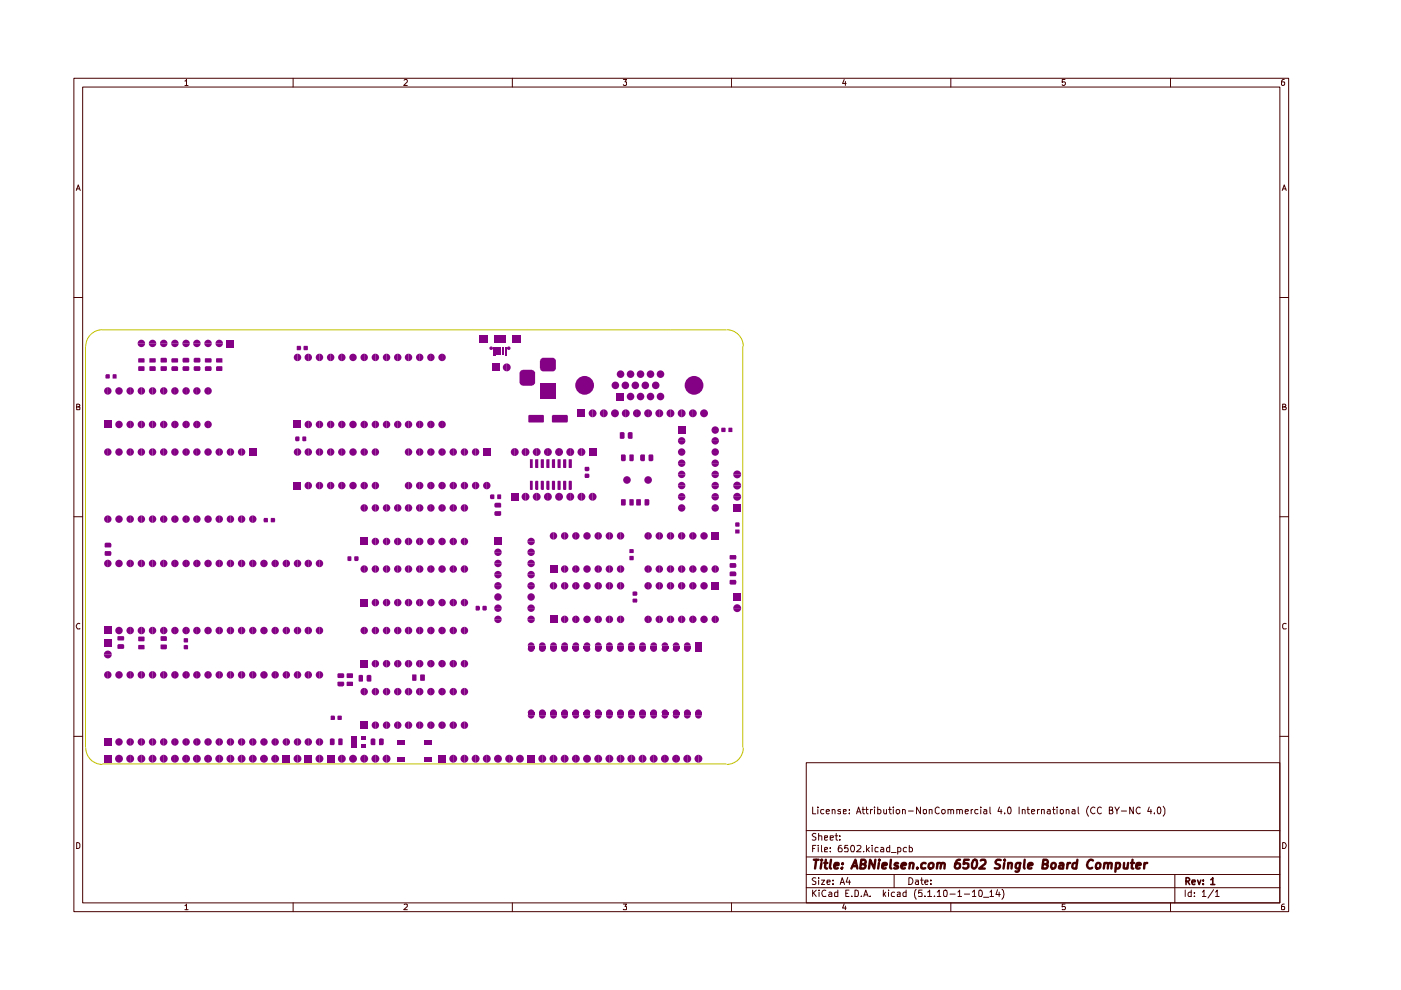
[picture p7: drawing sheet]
<svg xmlns="http://www.w3.org/2000/svg" width="297mm" height="210mm" viewBox="0 0 297 210" stroke-linecap="round" stroke-linejoin="round" font-family="sans-serif">
<g fill="none" stroke="#480000" stroke-width=".21">
<path d="M15.7 16.6h257.5v176.7h-257.5zM17.5 18.5h253.9v172.9h-253.9zM39.2 17.2l.3-.4v1.3M39.2 18.1h.7M62.1 16.6v1.9M85.7 17l.2-.2h.3l.2 .2v.4l-.8 .7h.8M108.6 16.6v1.9M132.2 16.8h.6l-.3 .6h.3v.5l-.1 .2h-.4l-.1-.2M155.1 16.6v1.9M179 16.8l-.4 .9h.8M179.2 17.3v.8M201.6 16.6v1.9"/>
<path d="M225.8 16.8h-.6v.6h.5l.2 .1v.4l-.3 .2-.4-.2M248.2 16.6v1.9M272.3 16.8l-.4 .1-.2 .3v.7l.2 .2 .4-.1v-.6h-.5l-.1 .1M16.2 40.4l.4-1.2 .4 1.2M16.3 40h.5M271.9 40.4l.4-1.2 .4 1.2M272 40h.6M15.7 63.1h1.8M271.4 63.1h1.8M16.3 86.3h.4l.2-.3-.1-.2-.5-.1v1.2h.5l.1-.5-.2-.1M271.9 86.3l.6-.1v-.4l-.6-.1v1.2h.6l.2-.5-.3-.1M15.7 109.6h1.8"/>
<path d="M271.4 109.6h1.8M16.9 132.2h-.1a.66 .66 0 0 0-.6 .4 .66 .66 0 0 0 .2 .7h.5M272.7 132.2h-.3l-.5 .3v.6l.2 .2h.6M15.7 156.1h1.8M271.4 156.1h1.8M16.3 178.6a.52 .52 0 0 1 .6 .4v.6a.52 .52 0 0 1-.6 .3zM170.9 161.7h100.5v29.7h-100.5zM170.9 176.1h100.5M172.3 171.1v1.5h.7M172.3 179.9h.4M173 179.2h-.7v1.4M173 176.8l-.5-.1-.3 .3 .3 .4 .5 .1v.5l-.3 .1h-.5"/>
<path d="M173.4 171.1v.2M173.4 171.6v1M173.5 179.2v.1M173.5 179.7v.9M173.6 177.3l.6-.1v.9M173.6 176.7v1.4M174.2 179.2v1.2l.1 .2M174.7 171.7l-.5-.1-.2 .3v.4l.2 .3 .5-.1M174.8 177.6l.6-.1v-.3h-.6v.9h.6M175.2 172h.7l-.2-.4-.5 .2v.5l.2 .3 .4-.1M176 179.7v.2M176 177.6l.7-.1-.1-.3h-.6v.9h.6"/>
<path d="M176.4 171.7l.5-.1 .1 .2v.8M176.4 171.6v1M177 177.2h.6M177.3 176.7v1.4h.3M178.1 178v.1M178.1 177.2v.2M178.2 171.7l-.3-.1-.3 .2 .6 .3v.4h-.6M178.4 179.2l-.4 .1a1.01 1.01 0 0 0-.1 1.3h.5l.2-.6-.4-.3h-.2l-.3 .3M178.8 172h.6v-.3h-.6v.8h.6M179.7 179.2h-.5l-.1 .7 .1-.2 .5 .1v.8l-.6-.1M180.1 172.4v.2M180.1 171.7v.1"/>
<path d="M180.5 179.3l.2-.1a.84 .84 0 0 1 .3 1.4h-.4l-.2-.3-.1-.6zM181.6 172.6l.4-1.5 .5 1.5M181.7 179.3h.8v.4l-.9 .9h.9M181.7 172.1h.7M182.8 171.6h.5M183 171.1v1.2l.3 .3M183.6 171.6h.5M183.7 171.1v1.2l.4 .3M183.7 179.2v1.4M184.3 179.7l-.6 .6M184.6 171.6v1M184.9 179.2v.1"/>
<path d="M184.9 179.7v.9M185 171.6l-.4 .3M185.4 171.1v.2M185.4 171.6v1M186.1 171.7l.4-.1 .3 .3v.4l-.3 .3-.4-.1M186.1 171.1v1.5M186.2 179.7h-.4l-.3 .2 .1 .7h.6M186.8 179.7h.3l.3 .2v.7h-.6l-.1-.3 .2-.2 .5-.1M187.4 171.6l.1 .9 .3 .1 .2-.2M188 171.6v1M188.4 171.6h.6M188.6 179.2v1.4h-.6v-.9h.6"/>
<path d="M188.6 171.1v1.2l.4 .3M189.4 171.1v.2M189.4 171.6v1M190.1 171.7h.6l.1 .6-.3 .3h-.3l-.2-.3zM190.3 179.7h.5l.2 .2-.1 .6-.6 .1M190.3 179.7v1.4M191.3 171.7l.5-.1 .1 .2v.8M191.3 171.6v1M192.2 179.7h-.4l-.3 .2 .1 .6 .6 .1M192.6 172h1M192.8 179.2v1.4h.5l.2-.7-.3-.2h-.4M195.2 171.1v1.5l-.9-1.5v1.5"/>
<path d="M195.7 171.7h.7l-.1 .8-.3 .1-.3-.2zM197 171.7h.6v.9M197 171.6v1M199.1 171.3l-.4-.2-.4 .3v.8l.4 .4 .4-.2M199.7 171.7h.6l.1 .6-.2 .2-.3 .1-.3-.3zM201 171.7l.3-.1 .3 .2v.8M201 171.6v1M201.6 171.8l.2-.2 .4 .2v.8M202.9 171.7l.3-.1 .3 .2v.8M202.9 171.6v1M203.5 171.8l.1-.2 .4 .2v.8M204.6 172h.7l-.1-.3-.4-.1-.2 .2 .1 .7h.5"/>
<path d="M205.9 171.6v1M206.2 171.6l-.3 .3M207.3 171.7l-.4-.1-.2 .3v.4l.2 .3 .4-.1M207.9 171.1v.2M207.9 171.6v1M208.6 171.7l.4-.1 .2 .2v.8M209.2 172h-.5l-.2 .2 .2 .4 .5-.1M209.9 171.1v1.2l.2 .3M211.9 171.1l-.3 .9h.8M212.3 171.6v1M213 172.4v.2M213.7 171.3l.3-.2a.81 .81 0 0 1 0 1.5l-.3-.2-.1-.4z"/>
<path d="M216.1 171.1v1.5M216.7 171.7l.4-.1 .2 .2v.8M216.7 171.6v1M217.8 171.6h.5M217.9 171.1v1.2l.4 .3M218.7 172h.7l-.2-.4h-.3l-.2 .2v.5l.2 .3 .4-.1M220 171.6v1M220.4 171.6l-.4 .3M220.8 171.7h.6v.9M220.8 171.6v1M222.1 171.7l.4-.1 .2 .2v.8M222.7 172h-.5l-.2 .2 .2 .4 .5-.1"/>
<path d="M223.2 171.6h.5M223.4 171.1v1.2l.3 .3M224.1 171.1v.2M224.1 171.6v1M224.8 171.7h.1a.36 .36 0 0 1 .6 .2l-.1 .6-.4 .1-.2-.2zM226.1 171.7l.4-.1 .2 .2v.8M226.1 171.6v1M227.3 171.7l.5-.1 .1 .2v.8M227.9 172h-.4l-.3 .2 .3 .4 .4-.1M228.6 171.1v1.2l.2 .3M230.8 170.9l-.1 .1a1.53 1.53 0 0 0 .1 2.1M232.2 171.3a.63 .63 0 0 0-1 .5 .63 .63 0 0 0 1 .6"/>
<path d="M233.5 171.3a.64 .64 0 0 0-.8 .1 .64 .64 0 0 0 0 .9 .45 .45 0 0 0 .8 .1M235.2 171.8l.7-.1v-.4l-.7-.2v1.5h.5l.2-.1 .1-.5-.4-.2M236.4 171.1l.4 .8 .5-.8M236.8 171.9v.7M237.7 172h1.1M240.3 171.1v1.5l-.8-1.5v1.5M241.7 171.3a.55 .55 0 0 0-.7 0 .55 .55 0 0 0-.1 .7l.2 .5 .4 .1 .2-.2M243.7 171.1l-.4 .9h.9M244 171.6v1M244.8 172.4v.2M245.4 171.3l.3-.2a.81 .81 0 0 1 0 1.5l-.3-.2v-.4zM246.6 170.9a1.69 1.69 0 0 1 .2 1.9l-.2 .3"/>
<path d="M271.9 178.6a.65 .65 0 0 1 .8 .7 .65 .65 0 0 1-.8 .6zM39.2 192l.3-.3v1.2M39.2 192.9h.7M62.1 191.4v1.9M85.7 191.8h.7v.4l-.8 .7h.8M108.6 191.4v1.9M132.2 191.7h.6l-.3 .5 .3 .1v.5h-.6M155.1 191.4v1.9M170.9 188.2h100.5M170.9 185.4h100.5M170.9 181.7h100.5M172.3 188.7v1.4"/>
<path d="M172.5 189.3l.6 .8M173 186.2l-.5-.1-.3 .3 .3 .4 .5 .1v.5l-.3 .1h-.5M173.1 188.7l-.8 .8M173.6 186.1v.2M173.6 186.6v.9M173.7 188.7v.1M173.7 189.1v1M174.2 186.6h.6l-.6 .9h.6M174.8 180.2l.6-.2v-.3h-.6v.9h.6M175.1 188.8a.62 .62 0 0 0-.8 .2 .62 .62 0 0 0 0 .7l.2 .4 .6-.1M175.3 187l.7-.1-.1-.3h-.5l-.1 .2 .1 .7h.5M175.8 189.2l.3-.1 .3 .3v.7h-.6l-.1-.4 .7-.2"/>
<path d="M176 180.5v.1M176.6 187.4v.1M176.6 186.6v.2M177.6 188.7v1.4h-.6v-.8l.2-.2 .4 .1M178.1 187.5l.5-1.4 .5 1.4M178.2 187.1h.7M179 191.6l-.4 .9h.8M179.2 192.1v.8M179.3 189.4h.4M179.7 186l-.3 1h.9M180 188.7h-.7v1.4h.7M180.1 186.6v.9"/>
<path d="M180.6 190v.1M181.3 188.7l.6 .2 .1 .6-.2 .6h-.5zM182.6 190v.1M183.1 190.1l.5-1.4 .5 1.4M183.1 180.5v.1M183.2 189.7h.7M183.9 180.1l.4 .5M184.5 190v.1M187.3 188.7v1.4M187.5 189.6l.3 .5M187.8 189.1l-.5 .6M188.4 188.7v.1"/>
<path d="M188.4 189.1v1M189 180.8h1M189.6 185.4v2.8M189.7 189.2l-.4-.1-.3 .4 .1 .6h.6M190.2 189.2h.6v.9h-.6v-.4l.6-.2M192.1 188.7v1.4h-.5l-.2-.3 .1-.5 .3-.2 .3 .1M192.7 186.1a.73 .73 0 0 1 .9 .7 .73 .73 0 0 1-.9 .7zM194.1 186.6h.5l.1 .9M194.2 188.6a1.8 1.8 0 0 0 0 2.1M194.7 186.9h-.5l-.1 .3 .1 .3h.5M195.2 186.6h.5M195.4 186.1v1.2l.3 .2"/>
<path d="M195.5 188.7h-.7l-.1 .7 .2-.2 .5 .1 .1 .7h-.8M196.1 187l.7-.1-.1-.3h-.5l-.1 .2 .1 .7h.5M196.1 190v.1M196.7 189.1l.4-.4v1.4M196.7 190.1h.8M197.4 187.4v.1M197.4 186.6v.2M198.1 190v.1M198.7 189.1l.4-.4v1.4M198.7 190.1h.8M200.2 188.8h.5l.1 .8-.1 .5h-.5l-.1-.3zM201.4 189.6h1.1"/>
<path d="M201.6 191.4v1.9M203.1 189.1l.4-.4v1.4M203.1 190.1h.8M204.5 189.6h1.1M206.2 189.1l.4-.4v1.4M206.2 190.1h.7M207.6 188.8l.2-.1a.84 .84 0 0 1 .3 1.4h-.4l-.2-.3zM208.5 190.2h1.1M209.9 189.1l.3-.4v1.4M209.9 190.1h.8M211.5 188.6l-.3 1.1h.9M211.8 189.1v1"/>
<path d="M212.4 188.6a1.52 1.52 0 0 1 0 2.1M225.8 191.7h-.6v.6l.5-.1 .2 .2v.3l-.2 .2-.5-.1M248.2 191.4v1.9M249.1 185.4v6M251.3 188.7v1.4M252.6 188.7v1.4h-.5l-.2-.3 .1-.5 .2-.2 .4 .1M253.2 190v.1M253.2 189.2v.2M254.9 189.1l.4-.4v1.4M254.9 190.1h.8M257.3 188.6l-1.2 1.8M257.7 189.1l.4-.4v1.4"/>
<path d="M257.7 190.1h.8M272.3 191.7l-.4 .1-.2 .2v.8l.6 .1v-.7h-.5l-.1 .2"/>
</g>
<path d="M251.5 186.9h.5l.2-.3v-.2l-.2-.3h-.5v1.4M251.8 186.9l.4 .6M252.7 187l.7-.1-.1-.3h-.5l-.1 .2 .1 .7h.5M253.9 186.6l.4 .9 .3-.9M255.1 187.4v.1M255.1 186.6v.2M256.7 186.5l.4-.4v1.4M256.7 187.5h.9" fill="none" stroke="#480000" stroke-width=".34"/>
<g fill="none" stroke="#480000" stroke-width=".51">
<path d="M172.6 182.3h1M173.1 182.3l-.3 1.8M174.2 183l-.2 1.1M174.2 182.3v.2l.1-.1-.1-.1v.2M174.8 183h.6M175.1 182.3l-.2 1.6 .4 .2M176.2 182.3l-.3 1.6 .3 .2M176.9 183.6l.9-.2v-.4h-.6l-.2 .2v.9h.6M178.6 184l-.1 .1h-.1l.2-.1-.1 .1M178.6 183v.2M180.5 184.1l.9-1.8 .4 1.8M180.8 183.6h.9"/>
<path d="M182.5 183.2l.8-.1 .3-.2-.1-.4-.3-.2h-.6l-.2 1.8h.7l.3-.1 .2-.4-.5-.4M185.6 182.3l-.3 1.8-.8-1.8-.3 1.8M186.4 183l-.2 1.1M186.4 182.3v.2M187.1 183.6l.9-.2v-.4a.6 .6 0 0 0-.9 .2v.9h.7M188.9 182.3l-.2 1.6 .3 .2M190.4 183h-.4l-.3 .3 .2 .3h.4l.1 .3a.6 .6 0 0 1-.8 .2M191.2 183.6l.8-.2v-.4a.6 .6 0 0 0-.8 .2v.9h.7M192.9 183.1l.1-.1a.48 .48 0 0 1 .7 .2l-.2 .9M193 183l-.2 1.1M194.5 184v.1M196.3 183a.65 .65 0 0 0-1 .3v.7a.64 .64 0 0 0 .9 .1"/>
<path d="M197 183.1l.4-.1 .5 .1-.1 .9-.4 .1-.5-.1zM198.7 183.1l.4-.1h.4l-.1 1.1M198.8 183l-.2 1.1M199.6 183.2l.2-.2h.4v1.1M203.5 182.3h-.3a1.35 1.35 0 0 0-.6 1.8 .65 .65 0 0 0 .9-.3v-.6a.63 .63 0 0 0-1 .2M205.4 182.3h-.9l-.2 .9 .3-.2 .6 .1 .1 .7a.72 .72 0 0 1-1 .3l-.1-.1M206.3 182.5l.5-.2a1.12 1.12 0 0 1-.4 1.8l-.2-.1a1.61 1.61 0 0 1 .1-1.5zM207.9 182.5l.3-.2h.5l.2 .1 .1 .5-.1 .2-1.3 1h1.2M212.2 182.4l-.7-.1-.4 .4 .1 .4 .8 .4-.1 .5-.2 .1h-.8M212.9 183l-.1 1.1M213 182.3v.2M213.8 183.1l.3-.1h.4v1.1"/>
<path d="M213.8 183l-.1 1.1M216.3 183l-.2 1.4a.47 .47 0 0 1-.3 .4 .47 .47 0 0 1-.5-.1M216.3 183h-.6l-.3 .3v.7l.2 .1h.6M217.3 182.3l-.2 1.6 .2 .2M218 183.6l.9-.2v-.4a.6 .6 0 0 0-.9 .2v.9h.7M221.1 183.2h.6l.4-.2v-.5l-.3-.2h-.6l-.2 1.8h.7l.3-.1 .2-.4-.5-.4M223 183.1l.3-.1 .5 .1v.7l-.2 .3h-.5l-.2-.1zM224.7 183h.7v1.1M225.5 183.4l-.7 .1-.3 .2v.4h.2h.7M226.4 183l-.2 1.1M226.9 183l-.6 .3M228.3 183h-.5l-.4 .3v.7l.3 .1h.5"/>
<path d="M228.4 182.3l-.2 1.8M231.7 182.5l-.1-.1a.77 .77 0 0 0-1.1 .7 .67 .67 0 0 0 .2 .9 .67 .67 0 0 0 .9 0M232.5 183.1l.2-.1 .6 .1v.7l-.2 .3h-.7l-.1-.3zM234.2 183.1l.2-.1h.5v1.1M234.2 183l-.2 1.1M234.9 183.2a.52 .52 0 0 1 .8-.2l-.1 1.1M236.6 183h.6l.3 .3-.3 .8h-.6M236.6 183l-.1 1.8M238.3 183v1.1h.5l.2-.1M239.2 183l-.2 1.1M239.8 183h.7M240.1 182.3l-.2 1.8h.4"/>
<path d="M241 183.6l.8-.2v-.4a.6 .6 0 0 0-.8 .2v.9h.6M242.7 183l-.1 1.1M243.2 183h-.4l-.1 .3"/>
</g>
<path d="M18.1 73.4v85.1M21.7 69.9h132.4a3.5 3.5 0 0 1 3.5 3.5M21.7 69.9a3.5 3.5 0 0 0-3.5 3.5M157.5 73.4v85.1M18.2 158.5a3.5 3.5 0 0 0 3.5 3.6M157.6 158.5a3.5 3.5 0 0 1-3.5 3.6M21.7 162h132.3" fill="none" stroke="#c2c200" stroke-width=".21"/>
<g fill="#840084">
<path d="M46.5 109.3a.79 .79 0 0 1 .8 .8 .79 .79 0 0 1-.8 .8z"/>
<path d="M45.9 109.5l.6-.2v1.6a.79 .79 0 0 1-.7-.5 .79 .79 0 0 1 .1-.9z"/>
<path d="M48.9 109.3a.79 .79 0 0 1 .7 .8 .79 .79 0 0 1-.7 .8z"/>
<path d="M48.3 109.5l.6-.2v1.6a.79 .79 0 0 1-.8-.5 .79 .79 0 0 1 .2-.9z"/>
<path d="M51.2 109.3a.79 .79 0 0 1 .8 .8 .79 .79 0 0 1-.8 .8z"/>
<path d="M50.7 109.5l.5-.2v1.6a.79 .79 0 0 1-.7-.5 .79 .79 0 0 1 .2-.9z"/>
<path d="M53.6 109.3a.79 .79 0 0 1 .8 .8 .79 .79 0 0 1-.8 .8z"/>
<path d="M53 109.5l.6-.2v1.6a.79 .79 0 0 1-.7-.5 .79 .79 0 0 1 .1-.9z"/>
<path d="M56 109.8l.8 .1-.1 .8h-.7z"/>
<path d="M57.4 109.9l.9-.1v.9h-.8z"/>
<path d="M48.1 72.1h1.5v1.6h-1.5z"/>
<path d="M45.7 72.8h1.6a.79 .79 0 0 1-.8 .8 .79 .79 0 0 1-.8-.8z"/>
<path d="M45.9 72.3a.79 .79 0 0 1 .9-.2 .79 .79 0 0 1 .5 .7h-1.6z"/>
<path d="M101.7 71h1.8v1.6h-1.8z"/>
<path d="M105.2 73.6h.5v1.5h-.5z"/>
<path d="M104.6 73.6h.5v1.8h-.5z"/>
<path d="M105.7 73.6h.6v1.5h-.6z"/>
<path d="M104.2 77h1.7v1.7h-1.7z"/>
<path d="M106.8 77.3l.6-.2v1.6a.84 .84 0 0 1-.7-.5 .84 .84 0 0 1 .1-.9z"/>
<path d="M107.4 77.1a.84 .84 0 0 1 .9 .8 .84 .84 0 0 1-.9 .8z"/>
<path d="M107 73.6h.4v1.8h-.4z"/>
<path d="M104.8 71h2.5v1.6h-2.5z"/>
<path d="M108.5 71h1.8v1.6h-1.8z"/>
<path d="M106.4 73.6h.4v1.5h-.4z"/>
<path d="M108.3 104.5h1.6v1.7h-1.6z"/>
<path d="M110.8 104.7l.6-.2v1.7a.84 .84 0 0 1-.8-.6 .84 .84 0 0 1 .2-.9z"/>
<path d="M111.4 104.5a.84 .84 0 0 1 .9 .8 .84 .84 0 0 1-.9 .9z"/>
<path d="M113.2 104.7l.6-.2v1.7a.84 .84 0 0 1-.8-.6 .84 .84 0 0 1 .2-.9z"/>
<path d="M113.8 104.5a.84 .84 0 0 1 .8 .8 .84 .84 0 0 1-.8 .9z"/>
<path d="M104 104.9h.8v.8h-.8z"/>
<path d="M105.4 104.9h.9l-.1 .9-.8-.1z"/>
<path d="M104.8 108.5l.2-.1h1.2l.1 .8-.2 .2h-1l-.3-.3z"/>
<path d="M104.9 106.7l1.2-.1 .2 .2v.7l-1.3 .1-.2-.2z"/>
<path d="M90.8 107.1l.6-.2v1.6a.79 .79 0 0 1-.8-.5 .79 .79 0 0 1 .2-.9z"/>
<path d="M91.4 106.9a.79 .79 0 0 1 .7 .8 .79 .79 0 0 1-.7 .8z"/>
<path d="M93.2 107.1l.5-.2v1.6a.79 .79 0 0 1-.7-.5 .79 .79 0 0 1 .2-.9z"/>
<path d="M93.7 106.9a.79 .79 0 0 1 .8 .8 .79 .79 0 0 1-.8 .8z"/>
<path d="M95.5 107.1l.6-.2v1.6a.79 .79 0 0 1-.7-.5 .79 .79 0 0 1 .1-.9z"/>
<path d="M96.1 106.9a.79 .79 0 0 1 .8 .8 .79 .79 0 0 1-.8 .8z"/>
<path d="M97.9 107.1l.6-.2v1.6a.79 .79 0 0 1-.8-.5 .79 .79 0 0 1 .2-.9z"/>
<path d="M98.5 106.9a.79 .79 0 0 1 .8 .8 .79 .79 0 0 1-.8 .8z"/>
<path d="M109.1 95a.84 .84 0 0 1 .9 .8 .84 .84 0 0 1-.9 .9z"/>
<path d="M108.5 95.3l.6-.3v1.7a.84 .84 0 0 1-.7-.5 .84 .84 0 0 1 .1-.9z"/>
<path d="M103.2 102.2a.79 .79 0 0 1 .8 .8 .79 .79 0 0 1-.8 .7z"/>
<path d="M102.6 102.4l.6-.2v1.5a.79 .79 0 0 1-.7-.4 .79 .79 0 0 1 .1-.9z"/>
<path d="M100.8 102.2a.79 .79 0 0 1 .8 .8 .79 .79 0 0 1-.8 .7z"/>
<path d="M100.3 102.4l.5-.2v1.5a.79 .79 0 0 1-.7-.4 .79 .79 0 0 1 .2-.9z"/>
<path d="M100.8 95.1a.79 .79 0 0 1 .8 .7 .79 .79 0 0 1-.8 .8z"/>
<path d="M100.3 95.3l.5-.2v1.5a.79 .79 0 0 1-.7-.5 .79 .79 0 0 1 .2-.8z"/>
<path d="M102.4 95.1h1.6v1.6h-1.6z"/>
<path d="M135.8 96.4h.9v1.2l-.1 .2-.8-.1z"/>
<path d="M133.4 96.4h1v1.2l-.2 .2-.8-.1z"/>
<path d="M131.7 96.4h.8l.2 .1-.1 1.2-.8 .1-.1-.2z"/>
<path d="M132.1 87l.6-.2v1.7a.84 .84 0 0 1-.8-.5 .84 .84 0 0 1 .2-1z"/>
<path d="M132.7 86.8a.84 .84 0 0 1 .8 .8 .84 .84 0 0 1-.8 .9z"/>
<path d="M133.2 91.7h.9v1.3h-.9z"/>
<path d="M134.5 87l.5-.2v1.7a.84 .84 0 0 1-.7-.5 .84 .84 0 0 1 .2-1z"/>
<path d="M135 86.8a.84 .84 0 0 1 .9 .8 .84 .84 0 0 1-.9 .9z"/>
<path d="M136.8 87l.6-.2v1.7a.84 .84 0 0 1-.8-.5 .84 .84 0 0 1 .2-1z"/>
<path d="M137.4 86.8a.84 .84 0 0 1 .9 .8 .84 .84 0 0 1-.9 .9z"/>
<path d="M139.2 87l.6-.2v1.7a.84 .84 0 0 1-.8-.5 .84 .84 0 0 1 .2-1z"/>
<path d="M139.8 86.8a.84 .84 0 0 1 .8 .8 .84 .84 0 0 1-.8 .9z"/>
<path d="M141.6 87l.6-.2v1.7a.84 .84 0 0 1-.8-.5 .84 .84 0 0 1 .2-1z"/>
<path d="M142.2 86.8a.84 .84 0 0 1 .8 .8 .84 .84 0 0 1-.8 .9z"/>
<path d="M143.9 87l.6-.2v1.7a.84 .84 0 0 1-.7-.5 .84 .84 0 0 1 .1-1z"/>
<path d="M144.5 86.8a.84 .84 0 0 1 .9 .8 .84 .84 0 0 1-.9 .9z"/>
<path d="M146.3 87l.6-.2v1.7a.84 .84 0 0 1-.8-.5 .84 .84 0 0 1 .2-1z"/>
<path d="M146.9 86.8a.84 .84 0 0 1 .8 .8 .84 .84 0 0 1-.8 .9z"/>
<path d="M143.8 90.3h1.5v1.6h-1.5z"/>
<path d="M144 92.9a.79 .79 0 0 1 .8-.2 .79 .79 0 0 1 .5 .8h-1.6z"/>
<path d="M143.7 93.5h1.6a.79 .79 0 0 1-.8 .8 .79 .79 0 0 1-.8-.8z"/>
<path d="M144 95.3a.79 .79 0 0 1 .8-.2 .79 .79 0 0 1 .5 .7h-1.6z"/>
<path d="M143.7 95.8h1.6a.79 .79 0 0 1-.8 .8 .79 .79 0 0 1-.8-.8z"/>
<path d="M148.7 87l.6-.2v1.7a.84 .84 0 0 1-.8-.5 .84 .84 0 0 1 .2-1z"/>
<path d="M149.3 86.8a.84 .84 0 0 1 .8 .8 .84 .84 0 0 1-.8 .9z"/>
<path d="M151.1 92.9a.79 .79 0 0 1 .8-.2 .79 .79 0 0 1 .5 .8h-1.6z"/>
<path d="M150.8 93.5h1.6a.79 .79 0 0 1-.8 .8 .79 .79 0 0 1-.8-.8z"/>
<path d="M151.1 90.6a.79 .79 0 0 1 .8-.1 .79 .79 0 0 1 .5 .7h-1.6z"/>
<path d="M150.8 91.2h1.6a.79 .79 0 0 1-.8 .8 .79 .79 0 0 1-.8-.8z"/>
<path d="M154.4 90.8h.9v.8h-.9z"/>
<path d="M153 90.7l.8 .1v.8h-.8z"/>
<path d="M102.4 128.4h.6l.2 .2v.7l-.2 .2h-.6l-.1-.2v-.7z"/>
<path d="M100.9 128.4l.8 .1 .1 .7-.2 .3-.8-.1z"/>
<path d="M105 123.6a.79 .79 0 0 1 .9-.1 .79 .79 0 0 1 .5 .7h-1.6z"/>
<path d="M104.8 124.2h1.6a.79 .79 0 0 1-.8 .8 .79 .79 0 0 1-.8-.8z"/>
<path d="M105 126a.79 .79 0 0 1 .9-.2 .79 .79 0 0 1 .5 .8h-1.6z"/>
<path d="M104.8 126.6h1.6a.79 .79 0 0 1-.8 .8 .79 .79 0 0 1-.8-.8z"/>
<path d="M105 128.4a.79 .79 0 0 1 .9-.2 .79 .79 0 0 1 .5 .7h-1.6z"/>
<path d="M104.8 128.9h1.6a.79 .79 0 0 1-.8 .8 .79 .79 0 0 1-.8-.8z"/>
<path d="M105 130.8a.79 .79 0 0 1 .9-.2 .79 .79 0 0 1 .5 .7h-1.6z"/>
<path d="M104.8 131.3h1.6a.79 .79 0 0 1-.8 .8 .79 .79 0 0 1-.8-.8z"/>
<path d="M104.7 114h1.6v1.6h-1.6z"/>
<path d="M105 116.5a.79 .79 0 0 1 .9-.1 .79 .79 0 0 1 .5 .7h-1.6z"/>
<path d="M104.8 117.1h1.6a.79 .79 0 0 1-.8 .8 .79 .79 0 0 1-.8-.8z"/>
<path d="M105 118.9a.79 .79 0 0 1 .9-.2 .79 .79 0 0 1 .5 .8h-1.6z"/>
<path d="M104.8 119.5h1.6a.79 .79 0 0 1-.8 .8 .79 .79 0 0 1-.8-.8z"/>
<path d="M105 121.3a.79 .79 0 0 1 .9-.2 .79 .79 0 0 1 .5 .7h-1.6z"/>
<path d="M104.8 121.8h1.6a.79 .79 0 0 1-.8 .8 .79 .79 0 0 1-.8-.8z"/>
<path d="M97.9 114.2l.6-.2v1.6a.79 .79 0 0 1-.8-.5 .79 .79 0 0 1 .2-.9z"/>
<path d="M98.5 114a.79 .79 0 0 1 .8 .8 .79 .79 0 0 1-.8 .8z"/>
<path d="M95.5 114.2l.6-.2v1.6a.79 .79 0 0 1-.7-.5 .79 .79 0 0 1 .1-.9z"/>
<path d="M96.1 114a.79 .79 0 0 1 .8 .8 .79 .79 0 0 1-.8 .8z"/>
<path d="M93.2 114.2l.5-.2v1.6a.79 .79 0 0 1-.7-.5 .79 .79 0 0 1 .2-.9z"/>
<path d="M93.7 114a.79 .79 0 0 1 .8 .8 .79 .79 0 0 1-.8 .8z"/>
<path d="M90.8 114.2l.6-.2v1.6a.79 .79 0 0 1-.8-.5 .79 .79 0 0 1 .2-.9z"/>
<path d="M91.4 114a.79 .79 0 0 1 .7 .8 .79 .79 0 0 1-.7 .8z"/>
<path d="M112 126a.79 .79 0 0 1 .9-.2 .79 .79 0 0 1 .5 .8h-1.6z"/>
<path d="M111.8 126.6h1.6a.79 .79 0 0 1-.8 .8 .79 .79 0 0 1-.8-.8z"/>
<path d="M112 123.6a.79 .79 0 0 1 .9-.1 .79 .79 0 0 1 .5 .7h-1.6z"/>
<path d="M111.8 124.2h1.6a.79 .79 0 0 1-.8 .8 .79 .79 0 0 1-.8-.8z"/>
<path d="M112 121.3a.79 .79 0 0 1 .9-.2 .79 .79 0 0 1 .5 .7h-1.6z"/>
<path d="M111.8 121.8h1.6a.79 .79 0 0 1-.8 .8 .79 .79 0 0 1-.8-.8z"/>
<path d="M116.6 119.9h1.6v1.6h-1.6z"/>
<path d="M116.8 123.6l.5-.2v1.6a.79 .79 0 0 1-.7-.5 .79 .79 0 0 1 .2-.9z"/>
<path d="M117.3 123.4a.79 .79 0 0 1 .8 .8 .79 .79 0 0 1-.8 .8z"/>
<path d="M112 118.9a.79 .79 0 0 1 .9-.2 .79 .79 0 0 1 .5 .8h-1.6z"/>
<path d="M111.8 119.5h1.6a.79 .79 0 0 1-.8 .8 .79 .79 0 0 1-.8-.8z"/>
<path d="M112 116.5a.79 .79 0 0 1 .9-.1 .79 .79 0 0 1 .5 .7h-1.6z"/>
<path d="M111.8 117.1h1.6a.79 .79 0 0 1-.8 .8 .79 .79 0 0 1-.8-.8z"/>
<path d="M112 114.2a.79 .79 0 0 1 .9-.1 .79 .79 0 0 1 .5 .7h-1.6z"/>
<path d="M111.8 114.8h1.6a.79 .79 0 0 1-.8 .8 .79 .79 0 0 1-.8-.8z"/>
<path d="M116.8 113.1l.5-.3v1.6a.79 .79 0 0 1-.7-.5 .79 .79 0 0 1 .2-.8z"/>
<path d="M117.3 112.8a.79 .79 0 0 1 .8 .8 .79 .79 0 0 1-.8 .8z"/>
<path d="M134.9 105.9h1l-.1 1.3-.9-.1z"/>
<path d="M136.7 105.9l.8-.1 .2 .2v.9l-.2 .3-.8-.1z"/>
<path d="M133.4 105.9h1l-.1 1.3-.9-.1z"/>
<path d="M131.7 105.9h1v1.1l-.2 .2-.8-.1z"/>
<path d="M151.1 100a.79 .79 0 0 1 .8-.1 .79 .79 0 0 1 .5 .7h-1.6z"/>
<path d="M150.8 100.6h1.6a.79 .79 0 0 1-.8 .8 .79 .79 0 0 1-.8-.8z"/>
<path d="M144 100a.79 .79 0 0 1 .8-.1 .79 .79 0 0 1 .5 .7h-1.6z"/>
<path d="M143.7 100.6h1.6a.79 .79 0 0 1-.8 .8 .79 .79 0 0 1-.8-.8z"/>
<path d="M151.1 97.7a.79 .79 0 0 1 .8-.2 .79 .79 0 0 1 .5 .7h-1.6z"/>
<path d="M150.8 98.2h1.6a.79 .79 0 0 1-.8 .8 .79 .79 0 0 1-.8-.8z"/>
<path d="M151.1 95.3a.79 .79 0 0 1 .8-.2 .79 .79 0 0 1 .5 .7h-1.6z"/>
<path d="M150.8 95.8h1.6a.79 .79 0 0 1-.8 .8 .79 .79 0 0 1-.8-.8z"/>
<path d="M133.4 117.9h.9l.1 .8-.9 .1z"/>
<path d="M133.4 116.5l.9-.1 .1 .8-1 .1z"/>
<path d="M137.4 112.8a.79 .79 0 0 1 .8 .8 .79 .79 0 0 1-.8 .8z"/>
<path d="M136.9 113.1l.5-.3v1.6a.79 .79 0 0 1-.7-.5 .79 .79 0 0 1 .2-.8z"/>
<path d="M139.8 112.8a.79 .79 0 0 1 .8 .8 .79 .79 0 0 1-.8 .8z"/>
<path d="M139.2 113.1l.6-.3v1.6a.79 .79 0 0 1-.7-.5 .79 .79 0 0 1 .1-.8z"/>
<path d="M137.4 119.9a.79 .79 0 0 1 .8 .8 .79 .79 0 0 1-.8 .7z"/>
<path d="M136.9 120.1l.5-.2v1.5a.79 .79 0 0 1-.7-.4 .79 .79 0 0 1 .2-.9z"/>
<path d="M142.2 112.8a.79 .79 0 0 1 .7 .8 .79 .79 0 0 1-.7 .8z"/>
<path d="M141.6 113.1l.6-.3v1.6a.79 .79 0 0 1-.8-.5 .79 .79 0 0 1 .2-.8z"/>
<path d="M144.5 112.8a.79 .79 0 0 1 .8 .8 .79 .79 0 0 1-.8 .8z"/>
<path d="M144 113.1l.5-.3v1.6a.79 .79 0 0 1-.7-.5 .79 .79 0 0 1 .2-.8z"/>
<path d="M146.9 112.8a.79 .79 0 0 1 .8 .8 .79 .79 0 0 1-.8 .8z"/>
<path d="M146.3 113.1l.6-.3v1.6a.79 .79 0 0 1-.7-.5 .79 .79 0 0 1 .1-.8z"/>
<path d="M149.3 112.8a.79 .79 0 0 1 .8 .8 .79 .79 0 0 1-.8 .8z"/>
<path d="M148.7 113.1l.6-.3v1.6a.79 .79 0 0 1-.8-.5 .79 .79 0 0 1 .2-.8z"/>
<path d="M155.5 105.3h1.6a.84 .84 0 0 1-.8 .9 .84 .84 0 0 1-.8-.9z"/>
<path d="M155.7 104.7a.84 .84 0 0 1 .9-.1 .84 .84 0 0 1 .5 .7h-1.6z"/>
<path d="M155.5 103h1.6a.84 .84 0 0 1-.8 .8 .84 .84 0 0 1-.8-.8z"/>
<path d="M155.7 102.4a.84 .84 0 0 1 .9-.2 .84 .84 0 0 1 .5 .8h-1.6z"/>
<path d="M155.5 100.6h1.6a.84 .84 0 0 1-.8 .8 .84 .84 0 0 1-.8-.8z"/>
<path d="M155.7 100a.84 .84 0 0 1 .9-.2 .84 .84 0 0 1 .5 .8h-1.6z"/>
<path d="M151.1 104.8a.79 .79 0 0 1 .8-.2 .79 .79 0 0 1 .5 .7h-1.6z"/>
<path d="M150.8 105.3h1.6a.79 .79 0 0 1-.8 .8 .79 .79 0 0 1-.8-.8z"/>
<path d="M151.1 102.4a.79 .79 0 0 1 .8-.2 .79 .79 0 0 1 .5 .8h-1.6z"/>
<path d="M150.8 103h1.6a.79 .79 0 0 1-.8 .7 .79 .79 0 0 1-.8-.7z"/>
<path d="M137.7 96.4h.6l.2 .1v1.1l-.2 .2h-.6l-.2-.2v-1.1z"/>
<path d="M144 97.7a.79 .79 0 0 1 .8-.2 .79 .79 0 0 1 .5 .7h-1.6z"/>
<path d="M143.7 98.2h1.6a.79 .79 0 0 1-.8 .8 .79 .79 0 0 1-.8-.8z"/>
<path d="M144 102.4a.79 .79 0 0 1 .8-.2 .79 .79 0 0 1 .5 .8h-1.6z"/>
<path d="M143.7 103h1.6a.79 .79 0 0 1-.8 .7 .79 .79 0 0 1-.8-.7z"/>
<path d="M144 104.8a.79 .79 0 0 1 .8-.2 .79 .79 0 0 1 .5 .7h-1.6z"/>
<path d="M143.7 105.3h1.6a.79 .79 0 0 1-.8 .8 .79 .79 0 0 1-.8-.8z"/>
<path d="M124 99.1l.9-.1 .1 .7-.3 .2h-.6l-.1-.2z"/>
<path d="M124 100.4h.8l.2 .2v.6l-.2 .1h-.8z"/>
<path d="M122.4 86.8h1.7v1.7h-1.7z"/>
<path d="M125.1 87l.5-.2v1.7a.84 .84 0 0 1-.7-.5 .84 .84 0 0 1 .2-1z"/>
<path d="M125.6 86.8a.84 .84 0 0 1 .9 .8 .84 .84 0 0 1-.9 .9z"/>
<path d="M123.3 95a.84 .84 0 0 1 .8 .8 .84 .84 0 0 1-.8 .9z"/>
<path d="M122.7 95.3l.6-.3v1.7a.84 .84 0 0 1-.8-.5 .84 .84 0 0 1 .2-.9z"/>
<path d="M124.8 95h1.7v1.7h-1.7z"/>
<path d="M131.4 91.7l.8-.1 .2 .2v1.1l-.2 .1h-.8z"/>
<path d="M130.7 83.3h1.6v1.5h-1.6z"/>
<path d="M127.4 87l.6-.2v1.7a.84 .84 0 0 1-.8-.5 .84 .84 0 0 1 .2-1z"/>
<path d="M128 86.8a.84 .84 0 0 1 .9 .8 .84 .84 0 0 1-.9 .9z"/>
<path d="M129.8 87l.6-.2v1.7a.84 .84 0 0 1-.8-.5 .84 .84 0 0 1 .2-1z"/>
<path d="M130.4 86.8a.84 .84 0 0 1 .8 .8 .84 .84 0 0 1-.8 .9z"/>
<path d="M112 88.1l3.1-.1 .2 .1v1.4l-3.2 .1z"/>
<path d="M117 88.1l.2-.1h3l.2 .1v1.3l-.2 .2h-3.1z"/>
<path d="M114.5 81.2h3.4v3.4h-3.4z"/>
<path d="M114.6 76.1l.4-.2h2.5l.4 .5-.1 2-.5 .3h-2.5l-.3-.6v-1.6z"/>
<path d="M110.4 78.6l.4-.2h2l.4 .2 .3 .3v2.4l-.3 .3-.4 .2h-2l-.4-.2-.2-.4v-2.2z"/>
<path d="M115.6 104.7l.6-.2v1.7a.84 .84 0 0 1-.8-.6 .84 .84 0 0 1 .2-.9z"/>
<path d="M116.2 104.5a.84 .84 0 0 1 .8 .8 .84 .84 0 0 1-.8 .9z"/>
<path d="M117.9 104.7l.6-.2v1.7a.84 .84 0 0 1-.7-.6 .84 .84 0 0 1 .1-.9z"/>
<path d="M118.5 104.5a.84 .84 0 0 1 .9 .8 .84 .84 0 0 1-.9 .9z"/>
<path d="M120.3 104.7l.6-.2v1.7a.84 .84 0 0 1-.8-.6 .84 .84 0 0 1 .2-.9z"/>
<path d="M120.9 104.5a.84 .84 0 0 1 .8 .8 .84 .84 0 0 1-.8 .9z"/>
<path d="M122.7 104.7l.6-.2v1.7a.84 .84 0 0 1-.8-.6 .84 .84 0 0 1 .2-.9z"/>
<path d="M123.3 104.5a.84 .84 0 0 1 .8 .8 .84 .84 0 0 1-.8 .9z"/>
<path d="M125.1 104.7l.5-.2v1.7a.84 .84 0 0 1-.7-.6 .84 .84 0 0 1 .2-.9z"/>
<path d="M125.6 104.5a.84 .84 0 0 1 .9 .8 .84 .84 0 0 1-.9 .9z"/>
<path d="M119.4 102h.7l-.1 1.9-.6-.1z"/>
<path d="M120.6 101.9l.6 .1v1.8l-.1 .1-.5-.1z"/>
<path d="M111.4 95a.84 .84 0 0 1 .9 .8 .84 .84 0 0 1-.9 .9z"/>
<path d="M110.8 95.3l.6-.3v1.7a.84 .84 0 0 1-.8-.5 .84 .84 0 0 1 .2-.9z"/>
<path d="M113.8 95a.84 .84 0 0 1 .8 .8 .84 .84 0 0 1-.8 .9z"/>
<path d="M113.2 95.3l.6-.3v1.7a.84 .84 0 0 1-.8-.5 .84 .84 0 0 1 .2-.9z"/>
<path d="M116.2 95a.84 .84 0 0 1 .8 .8 .84 .84 0 0 1-.8 .9z"/>
<path d="M115.6 95.3l.6-.3v1.7a.84 .84 0 0 1-.8-.5 .84 .84 0 0 1 .2-.9z"/>
<path d="M117 97.5l.7-.1v1.8l-.7-.1z"/>
<path d="M115.8 97.5l.7-.1v1.8l-.7-.1z"/>
<path d="M114.6 97.5l.7-.1v1.8l-.7-.1z"/>
<path d="M113.5 97.5l.6-.1v1.8l-.6-.1z"/>
<path d="M112.4 97.4h.5v1.8h-.5z"/>
<path d="M112.4 101.9l.5 .1v1.9l-.5-.1z"/>
<path d="M113.5 101.9l.6 .1-.1 1.9h-.4l-.1-.2z"/>
<path d="M114.6 102h.7l-.1 1.9h-.4l-.2-.2z"/>
<path d="M115.9 101.9l.6 .1-.1 1.9h-.4l-.2-.2z"/>
<path d="M117 102h.7l-.1 1.9h-.4l-.2-.2z"/>
<path d="M118.3 101.9l.6 .1-.1 1.9-.6-.1z"/>
<path d="M118.5 95a.84 .84 0 0 1 .9 .8 .84 .84 0 0 1-.9 .9z"/>
<path d="M117.9 95.3l.6-.3v1.7a.84 .84 0 0 1-.7-.5 .84 .84 0 0 1 .1-.9z"/>
<path d="M120.9 95a.84 .84 0 0 1 .8 .8 .84 .84 0 0 1-.8 .9z"/>
<path d="M120.3 95.3l.6-.3v1.7a.84 .84 0 0 1-.8-.5 .84 .84 0 0 1 .2-.9z"/>
<path d="M120.6 97.5h.6v1.7l-.6-.1z"/>
<path d="M119.4 97.5h.7l-.1 1.7-.6-.1z"/>
<path d="M118.2 97.5l.7-.1v1.8l-.7-.1z"/>
<path d="M155.9 112.3h.8l.1 .7-.9 .1z"/>
<path d="M155.5 125.7h1.6v1.7h-1.6z"/>
<path d="M154.8 122.9h1.2l.1 .3-.1 .7-1.1 .1-.2-.2z"/>
<path d="M154.9 121.2h1.1l.1 .8-.1 .2h-1.2l-.1-.9z"/>
<path d="M154.9 119.4h1.1l.1 .2-.1 .7-1.1 .1-.2-.2v-.7z"/>
<path d="M154.7 117.8l1.3-.1v.9h-1.2z"/>
<path d="M155.7 128.4a.84 .84 0 0 1 .9-.2 .84 .84 0 0 1 .5 .7h-1.6z"/>
<path d="M155.5 128.9h1.6a.84 .84 0 0 1-.8 .9 .84 .84 0 0 1-.8-.9z"/>
<path d="M146.9 130.5a.79 .79 0 0 1 .8 .8 .79 .79 0 0 1-.8 .8z"/>
<path d="M146.3 130.8l.6-.3v1.6a.79 .79 0 0 1-.7-.5 .79 .79 0 0 1 .1-.8z"/>
<path d="M149.3 130.5a.79 .79 0 0 1 .8 .8 .79 .79 0 0 1-.8 .8z"/>
<path d="M148.7 130.8l.6-.3v1.6a.79 .79 0 0 1-.8-.5 .79 .79 0 0 1 .2-.8z"/>
<path d="M151.6 130.5a.79 .79 0 0 1 .8 .8 .79 .79 0 0 1-.8 .8z"/>
<path d="M151.1 130.8l.5-.3v1.6a.79 .79 0 0 1-.7-.5 .79 .79 0 0 1 .2-.8z"/>
<path d="M137.4 130.5a.79 .79 0 0 1 .8 .8 .79 .79 0 0 1-.8 .8z"/>
<path d="M136.9 130.8l.5-.3v1.6a.79 .79 0 0 1-.7-.5 .79 .79 0 0 1 .2-.8z"/>
<path d="M139.8 130.5a.79 .79 0 0 1 .8 .8 .79 .79 0 0 1-.8 .8z"/>
<path d="M139.2 130.8l.6-.3v1.6a.79 .79 0 0 1-.7-.5 .79 .79 0 0 1 .1-.8z"/>
<path d="M142.2 130.5a.79 .79 0 0 1 .7 .8 .79 .79 0 0 1-.7 .8z"/>
<path d="M141.6 130.8l.6-.3v1.6a.79 .79 0 0 1-.8-.5 .79 .79 0 0 1 .2-.8z"/>
<path d="M144.5 130.5a.79 .79 0 0 1 .8 .8 .79 .79 0 0 1-.8 .8z"/>
<path d="M144 130.8l.5-.3v1.6a.79 .79 0 0 1-.7-.5 .79 .79 0 0 1 .2-.8z"/>
<path d="M139.8 123.4a.79 .79 0 0 1 .8 .8 .79 .79 0 0 1-.8 .8z"/>
<path d="M139.2 123.6l.6-.2v1.6a.79 .79 0 0 1-.7-.5 .79 .79 0 0 1 .1-.9z"/>
<path d="M137.4 123.4a.79 .79 0 0 1 .8 .8 .79 .79 0 0 1-.8 .8z"/>
<path d="M136.9 123.6l.5-.2v1.6a.79 .79 0 0 1-.7-.5 .79 .79 0 0 1 .2-.9z"/>
<path d="M146.9 123.4a.79 .79 0 0 1 .8 .8 .79 .79 0 0 1-.8 .8z"/>
<path d="M146.3 123.6l.6-.2v1.6a.79 .79 0 0 1-.7-.5 .79 .79 0 0 1 .1-.9z"/>
<path d="M144.5 123.4a.79 .79 0 0 1 .8 .8 .79 .79 0 0 1-.8 .8z"/>
<path d="M144 123.6l.5-.2v1.6a.79 .79 0 0 1-.7-.5 .79 .79 0 0 1 .2-.9z"/>
<path d="M142.2 123.4a.79 .79 0 0 1 .7 .8 .79 .79 0 0 1-.7 .8z"/>
<path d="M141.6 123.6l.6-.2v1.6a.79 .79 0 0 1-.8-.5 .79 .79 0 0 1 .2-.9z"/>
<path d="M146.9 119.9a.79 .79 0 0 1 .8 .8 .79 .79 0 0 1-.8 .7z"/>
<path d="M146.3 120.1l.6-.2v1.5a.79 .79 0 0 1-.7-.4 .79 .79 0 0 1 .1-.9z"/>
<path d="M144.5 119.9a.79 .79 0 0 1 .8 .7 .79 .79 0 0 1-.8 .8z"/>
<path d="M144 120.1l.5-.2v1.5a.79 .79 0 0 1-.7-.4 .79 .79 0 0 1 .2-.9z"/>
<path d="M142.2 119.9a.79 .79 0 0 1 .7 .7 .79 .79 0 0 1-.7 .8z"/>
<path d="M141.6 120.1l.6-.2v1.5a.79 .79 0 0 1-.8-.4 .79 .79 0 0 1 .2-.9z"/>
<path d="M139.8 119.9a.79 .79 0 0 1 .8 .8 .79 .79 0 0 1-.8 .7z"/>
<path d="M139.2 120.1l.6-.2v1.5a.79 .79 0 0 1-.7-.4 .79 .79 0 0 1 .1-.9z"/>
<path d="M150.8 123.4h1.6v1.6h-1.6z"/>
<path d="M149.3 123.4a.79 .79 0 0 1 .8 .8 .79 .79 0 0 1-.8 .8z"/>
<path d="M148.7 123.6l.6-.2v1.6a.79 .79 0 0 1-.8-.5 .79 .79 0 0 1 .2-.9z"/>
<path d="M151.6 119.9a.79 .79 0 0 1 .8 .7 .79 .79 0 0 1-.8 .8z"/>
<path d="M151.1 120.1l.5-.2v1.5a.79 .79 0 0 1-.7-.4 .79 .79 0 0 1 .2-.9z"/>
<path d="M149.3 119.9a.79 .79 0 0 1 .8 .8 .79 .79 0 0 1-.8 .7z"/>
<path d="M148.7 120.1l.6-.2v1.5a.79 .79 0 0 1-.8-.4 .79 .79 0 0 1 .2-.9z"/>
<path d="M155.9 110.8h.9v.8l-.8 .1z"/>
<path d="M155.5 106.8h1.6v1.7h-1.6z"/>
<path d="M150.8 112.8h1.6v1.6h-1.6z"/>
<path d="M151.1 107.1a.79 .79 0 0 1 .8-.1 .79 .79 0 0 1 .5 .7h-1.6z"/>
<path d="M150.8 107.7h1.6a.79 .79 0 0 1-.8 .8 .79 .79 0 0 1-.8-.8z"/>
<path d="M144 107.1a.79 .79 0 0 1 .8-.1 .79 .79 0 0 1 .5 .7h-1.6z"/>
<path d="M143.7 107.7h1.6a.79 .79 0 0 1-.8 .8 .79 .79 0 0 1-.8-.8z"/>
<path d="M112 130.8a.79 .79 0 0 1 .9-.2 .79 .79 0 0 1 .5 .7h-1.6z"/>
<path d="M111.8 131.3h1.6a.79 .79 0 0 1-.8 .8 .79 .79 0 0 1-.8-.8z"/>
<path d="M112 128.4a.79 .79 0 0 1 .9-.2 .79 .79 0 0 1 .5 .7h-1.6z"/>
<path d="M111.8 128.9h1.6a.79 .79 0 0 1-.8 .8 .79 .79 0 0 1-.8-.8z"/>
<path d="M121.5 130.8l.6-.3v1.6a.79 .79 0 0 1-.7-.5 .79 .79 0 0 1 .1-.8z"/>
<path d="M122.1 130.5a.79 .79 0 0 1 .8 .8 .79 .79 0 0 1-.8 .8z"/>
<path d="M119.2 130.8l.5-.3v1.6a.79 .79 0 0 1-.7-.5 .79 .79 0 0 1 .2-.8z"/>
<path d="M119.7 130.5a.79 .79 0 0 1 .8 .8 .79 .79 0 0 1-.8 .8z"/>
<path d="M116.6 130.5h1.6v1.6h-1.6z"/>
<path d="M123.9 120.1l.6-.2v1.5a.79 .79 0 0 1-.8-.4 .79 .79 0 0 1 .2-.9z"/>
<path d="M124.5 119.9a.79 .79 0 0 1 .8 .7 .79 .79 0 0 1-.8 .8z"/>
<path d="M126.3 120.1l.5-.2v1.5a.79 .79 0 0 1-.7-.4 .79 .79 0 0 1 .2-.9z"/>
<path d="M126.8 119.9a.79 .79 0 0 1 .8 .7 .79 .79 0 0 1-.8 .8z"/>
<path d="M128.6 120.1l.6-.2v1.5a.79 .79 0 0 1-.7-.4 .79 .79 0 0 1 .1-.9z"/>
<path d="M129.2 119.9a.79 .79 0 0 1 .8 .7 .79 .79 0 0 1-.8 .8z"/>
<path d="M131 120.1l.6-.2v1.5a.79 .79 0 0 1-.8-.4 .79 .79 0 0 1 .2-.9z"/>
<path d="M131.6 119.9a.79 .79 0 0 1 .8 .8 .79 .79 0 0 1-.8 .7z"/>
<path d="M123.9 123.6l.6-.2v1.6a.79 .79 0 0 1-.8-.5 .79 .79 0 0 1 .2-.9z"/>
<path d="M124.5 123.4a.79 .79 0 0 1 .8 .8 .79 .79 0 0 1-.8 .8z"/>
<path d="M126.3 123.6l.5-.2v1.6a.79 .79 0 0 1-.7-.5 .79 .79 0 0 1 .2-.9z"/>
<path d="M126.8 123.4a.79 .79 0 0 1 .8 .8 .79 .79 0 0 1-.8 .8z"/>
<path d="M128.6 123.6l.6-.2v1.6a.79 .79 0 0 1-.7-.5 .79 .79 0 0 1 .1-.9z"/>
<path d="M129.2 123.4a.79 .79 0 0 1 .8 .8 .79 .79 0 0 1-.8 .8z"/>
<path d="M131 123.6l.6-.2v1.6a.79 .79 0 0 1-.8-.5 .79 .79 0 0 1 .2-.9z"/>
<path d="M131.6 123.4a.79 .79 0 0 1 .8 .8 .79 .79 0 0 1-.8 .8z"/>
<path d="M131 113.1l.6-.3v1.6a.79 .79 0 0 1-.8-.5 .79 .79 0 0 1 .2-.8z"/>
<path d="M131.6 112.8a.79 .79 0 0 1 .8 .8 .79 .79 0 0 1-.8 .8z"/>
<path d="M128.6 113.1l.6-.3v1.6a.79 .79 0 0 1-.7-.5 .79 .79 0 0 1 .1-.8z"/>
<path d="M129.2 112.8a.79 .79 0 0 1 .8 .8 .79 .79 0 0 1-.8 .8z"/>
<path d="M126.3 113.1l.5-.3v1.6a.79 .79 0 0 1-.7-.5 .79 .79 0 0 1 .2-.8z"/>
<path d="M126.8 112.8a.79 .79 0 0 1 .8 .8 .79 .79 0 0 1-.8 .8z"/>
<path d="M123.9 113.1l.6-.3v1.6a.79 .79 0 0 1-.8-.5 .79 .79 0 0 1 .2-.8z"/>
<path d="M124.5 112.8a.79 .79 0 0 1 .8 .8 .79 .79 0 0 1-.8 .8z"/>
<path d="M121.5 113.1l.6-.3v1.6a.79 .79 0 0 1-.7-.5 .79 .79 0 0 1 .1-.8z"/>
<path d="M122.1 112.8a.79 .79 0 0 1 .8 .8 .79 .79 0 0 1-.8 .8z"/>
<path d="M119.2 113.1l.5-.3v1.6a.79 .79 0 0 1-.7-.5 .79 .79 0 0 1 .2-.8z"/>
<path d="M119.7 112.8a.79 .79 0 0 1 .8 .8 .79 .79 0 0 1-.8 .8z"/>
<path d="M134.1 125.5l.9-.1 .1 .2v.6l-.1 .1h-.8z"/>
<path d="M134.2 126.9h.8v.9h-.8z"/>
<path d="M131 130.8l.6-.3v1.6a.79 .79 0 0 1-.8-.5 .79 .79 0 0 1 .2-.8z"/>
<path d="M131.6 130.5a.79 .79 0 0 1 .8 .8 .79 .79 0 0 1-.8 .8z"/>
<path d="M128.6 130.8l.6-.3v1.6a.79 .79 0 0 1-.7-.5 .79 .79 0 0 1 .1-.8z"/>
<path d="M129.2 130.5a.79 .79 0 0 1 .8 .8 .79 .79 0 0 1-.8 .8z"/>
<path d="M126.3 130.8l.5-.3v1.6a.79 .79 0 0 1-.7-.5 .79 .79 0 0 1 .2-.8z"/>
<path d="M126.8 130.5a.79 .79 0 0 1 .8 .8 .79 .79 0 0 1-.8 .8z"/>
<path d="M123.9 130.8l.6-.3v1.6a.79 .79 0 0 1-.8-.5 .79 .79 0 0 1 .2-.8z"/>
<path d="M124.5 130.5a.79 .79 0 0 1 .8 .8 .79 .79 0 0 1-.8 .8z"/>
<path d="M119.2 120.1l.5-.2v1.5a.79 .79 0 0 1-.7-.4 .79 .79 0 0 1 .2-.9z"/>
<path d="M119.7 119.9a.79 .79 0 0 1 .8 .8 .79 .79 0 0 1-.8 .7z"/>
<path d="M121.5 120.1l.6-.2v1.5a.79 .79 0 0 1-.7-.4 .79 .79 0 0 1 .1-.9z"/>
<path d="M122.1 119.9a.79 .79 0 0 1 .8 .8 .79 .79 0 0 1-.8 .7z"/>
<path d="M119.2 123.6l.5-.2v1.6a.79 .79 0 0 1-.7-.5 .79 .79 0 0 1 .2-.9z"/>
<path d="M119.7 123.4a.79 .79 0 0 1 .8 .8 .79 .79 0 0 1-.8 .8z"/>
<path d="M121.5 123.6l.6-.2v1.6a.79 .79 0 0 1-.7-.5 .79 .79 0 0 1 .1-.9z"/>
<path d="M122.1 123.4a.79 .79 0 0 1 .8 .8 .79 .79 0 0 1-.8 .8z"/>
<path d="M37.1 95.1a.79 .79 0 0 1 .8 .7 .79 .79 0 0 1-.8 .8z"/>
<path d="M36.5 95.3l.6-.2v1.5a.79 .79 0 0 1-.7-.5 .79 .79 0 0 1 .1-.8z"/>
<path d="M34.7 95.1a.79 .79 0 0 1 .8 .7 .79 .79 0 0 1-.8 .8z"/>
<path d="M34.2 95.3l.5-.2v1.5a.79 .79 0 0 1-.7-.5 .79 .79 0 0 1 .2-.8z"/>
<path d="M32.3 95.1a.79 .79 0 0 1 .8 .7 .79 .79 0 0 1-.8 .8z"/>
<path d="M31.8 95.3l.5-.2v1.5a.79 .79 0 0 1-.7-.5 .79 .79 0 0 1 .2-.8z"/>
<path d="M34.2 89.4l.5-.2v1.6a.79 .79 0 0 1-.7-.5 .79 .79 0 0 1 .2-.9z"/>
<path d="M34.7 89.2a.79 .79 0 0 1 .8 .8 .79 .79 0 0 1-.8 .8z"/>
<path d="M34.7 109.3a.79 .79 0 0 1 .8 .8 .79 .79 0 0 1-.8 .8z"/>
<path d="M34.2 109.5l.5-.2v1.6a.79 .79 0 0 1-.7-.5 .79 .79 0 0 1 .2-.9z"/>
<path d="M37.1 109.3a.79 .79 0 0 1 .8 .8 .79 .79 0 0 1-.8 .8z"/>
<path d="M36.5 109.5l.6-.2v1.6a.79 .79 0 0 1-.7-.5 .79 .79 0 0 1 .1-.9z"/>
<path d="M39.5 109.3a.79 .79 0 0 1 .7 .8 .79 .79 0 0 1-.7 .8z"/>
<path d="M38.9 109.5l.6-.2v1.6a.79 .79 0 0 1-.8-.5 .79 .79 0 0 1 .2-.9z"/>
<path d="M41.7 109.3a.79 .79 0 0 1 .8 .8 .79 .79 0 0 1-.8 .8z"/>
<path d="M41.2 109.5l.5-.2v1.6a.79 .79 0 0 1-.7-.5 .79 .79 0 0 1 .2-.9z"/>
<path d="M44.1 109.3a.79 .79 0 0 1 .8 .8 .79 .79 0 0 1-.8 .8z"/>
<path d="M43.6 109.5l.5-.2v1.6a.79 .79 0 0 1-.7-.5 .79 .79 0 0 1 .2-.9z"/>
<path d="M30 95.1a.79 .79 0 0 1 .8 .7 .79 .79 0 0 1-.8 .8z"/>
<path d="M29.4 95.3l.6-.2v1.5a.79 .79 0 0 1-.8-.5 .79 .79 0 0 1 .2-.8z"/>
<path d="M27.6 95.1a.79 .79 0 0 1 .8 .7 .79 .79 0 0 1-.8 .8z"/>
<path d="M27 95.3l.6-.2v1.5a.79 .79 0 0 1-.7-.5 .79 .79 0 0 1 .1-.8z"/>
<path d="M25.2 95.1a.79 .79 0 0 1 .8 .7 .79 .79 0 0 1-.8 .8z"/>
<path d="M24.7 95.3l.5-.2v1.5a.79 .79 0 0 1-.7-.5 .79 .79 0 0 1 .2-.8z"/>
<path d="M22.9 95.1a.79 .79 0 0 1 .8 .7 .79 .79 0 0 1-.8 .8z"/>
<path d="M22.3 95.3l.6-.2v1.5a.79 .79 0 0 1-.8-.5 .79 .79 0 0 1 .2-.8z"/>
<path d="M27 89.4l.6-.2v1.6a.79 .79 0 0 1-.7-.5 .79 .79 0 0 1 .1-.9z"/>
<path d="M27.6 89.2a.79 .79 0 0 1 .8 .8 .79 .79 0 0 1-.8 .8z"/>
<path d="M29.4 89.4l.6-.2v1.6a.79 .79 0 0 1-.8-.5 .79 .79 0 0 1 .2-.9z"/>
<path d="M30 89.2a.79 .79 0 0 1 .8 .8 .79 .79 0 0 1-.8 .8z"/>
<path d="M31.8 89.4l.5-.2v1.6a.79 .79 0 0 1-.7-.5 .79 .79 0 0 1 .2-.9z"/>
<path d="M32.3 89.2a.79 .79 0 0 1 .8 .8 .79 .79 0 0 1-.8 .8z"/>
<path d="M23.9 79.4h.8v.9h-.8z"/>
<path d="M22.4 79.5l.1-.2h.7l.1 .9-.9 .1z"/>
<path d="M22.1 89.2h1.6v1.6h-1.6z"/>
<path d="M24.7 89.4l.5-.2v1.6a.79 .79 0 0 1-.7-.5 .79 .79 0 0 1 .2-.9z"/>
<path d="M25.2 89.2a.79 .79 0 0 1 .8 .8 .79 .79 0 0 1-.8 .8z"/>
<path d="M27 82.3l.6-.2v1.6a.79 .79 0 0 1-.7-.5 .79 .79 0 0 1 .1-.9z"/>
<path d="M27.6 82.1a.79 .79 0 0 1 .8 .8 .79 .79 0 0 1-.8 .8z"/>
<path d="M24.7 82.3l.5-.2v1.6a.79 .79 0 0 1-.7-.5 .79 .79 0 0 1 .2-.9z"/>
<path d="M25.2 82.1a.79 .79 0 0 1 .8 .8 .79 .79 0 0 1-.8 .8z"/>
<path d="M22.3 82.3l.6-.2v1.6a.79 .79 0 0 1-.8-.5 .79 .79 0 0 1 .2-.9z"/>
<path d="M22.9 82.1a.79 .79 0 0 1 .8 .8 .79 .79 0 0 1-.8 .8z"/>
<path d="M41.7 95.1a.79 .79 0 0 1 .8 .7 .79 .79 0 0 1-.8 .8z"/>
<path d="M41.2 95.3l.5-.2v1.5a.79 .79 0 0 1-.7-.5 .79 .79 0 0 1 .2-.8z"/>
<path d="M39.5 95.1a.79 .79 0 0 1 .7 .7 .79 .79 0 0 1-.7 .8z"/>
<path d="M38.9 95.3l.6-.2v1.5a.79 .79 0 0 1-.8-.5 .79 .79 0 0 1 .2-.8z"/>
<path d="M36.5 89.4l.6-.2v1.6a.79 .79 0 0 1-.7-.5 .79 .79 0 0 1 .1-.9z"/>
<path d="M37.1 89.2a.79 .79 0 0 1 .8 .8 .79 .79 0 0 1-.8 .8z"/>
<path d="M38.9 89.4l.6-.2v1.6a.79 .79 0 0 1-.8-.5 .79 .79 0 0 1 .2-.9z"/>
<path d="M39.5 89.2a.79 .79 0 0 1 .7 .8 .79 .79 0 0 1-.7 .8z"/>
<path d="M41.2 89.4l.5-.2v1.6a.79 .79 0 0 1-.7-.5 .79 .79 0 0 1 .2-.9z"/>
<path d="M41.7 89.2a.79 .79 0 0 1 .8 .8 .79 .79 0 0 1-.8 .8z"/>
<path d="M43.6 89.4l.5-.2v1.6a.79 .79 0 0 1-.7-.5 .79 .79 0 0 1 .2-.9z"/>
<path d="M44.1 89.2a.79 .79 0 0 1 .8 .8 .79 .79 0 0 1-.8 .8z"/>
<path d="M45.8 76l1.3-.1 .1 1h-1.3z"/>
<path d="M43.4 76l1.4-.1v1h-1.3z"/>
<path d="M43.3 72.8h1.6a.79 .79 0 0 1-.8 .8 .79 .79 0 0 1-.8-.8z"/>
<path d="M43.6 72.3a.79 .79 0 0 1 .8-.2 .79 .79 0 0 1 .5 .7h-1.6z"/>
<path d="M40.9 72.8h1.6a.79 .79 0 0 1-.8 .8 .79 .79 0 0 1-.8-.8z"/>
<path d="M41.2 72.3a.79 .79 0 0 1 .8-.2 .79 .79 0 0 1 .5 .7h-1.6z"/>
<path d="M38.7 72.8h1.5a.79 .79 0 0 1-.7 .8 .79 .79 0 0 1-.8-.8z"/>
<path d="M38.9 72.3a.79 .79 0 0 1 .9-.2 .79 .79 0 0 1 .4 .7h-1.5z"/>
<path d="M41.2 77.6h1.1l.2 .2v.7l-.2 .2h-1.1l-.1-.2v-.7z"/>
<path d="M41.1 76l.1-.1h1.1l.2 .1v.7l-.2 .2h-1.1l-.1-.2z"/>
<path d="M38.9 77.6h1.1l.1 .2v.7l-.1 .2h-1.1l-.2-.2v-.7z"/>
<path d="M38.7 76l.2-.1h1.1l.1 .1v.7l-.1 .2h-1.1l-.2-.2z"/>
<path d="M36.4 75.9h1.3l.1 .9-1.4 .1z"/>
<path d="M36.3 72.8h1.6a.79 .79 0 0 1-.8 .8 .79 .79 0 0 1-.8-.8z"/>
<path d="M36.5 72.3a.79 .79 0 0 1 .9-.2 .79 .79 0 0 1 .5 .7h-1.6z"/>
<path d="M33.9 72.8h1.6a.79 .79 0 0 1-.8 .8 .79 .79 0 0 1-.8-.8z"/>
<path d="M34.2 72.3a.79 .79 0 0 1 .8-.2 .79 .79 0 0 1 .5 .7h-1.6z"/>
<path d="M36.5 77.6h1.1l.2 .2-.1 .9h-1.2l-.2-.2v-.6z"/>
<path d="M34.1 77.6h1.2l.1 .9-.2 .2h-1.1z"/>
<path d="M34 75.9h1.2l.2 .1v.8l-1.3 .1z"/>
<path d="M31.7 77.6h1.2l.1 .2v.8l-1.3 .1z"/>
<path d="M34.2 82.3l.5-.2v1.6a.79 .79 0 0 1-.7-.5 .79 .79 0 0 1 .2-.9z"/>
<path d="M34.7 82.1a.79 .79 0 0 1 .8 .8 .79 .79 0 0 1-.8 .8z"/>
<path d="M31.8 82.3l.5-.2v1.6a.79 .79 0 0 1-.7-.5 .79 .79 0 0 1 .2-.9z"/>
<path d="M32.3 82.1a.79 .79 0 0 1 .8 .8 .79 .79 0 0 1-.8 .8z"/>
<path d="M29.4 82.3l.6-.2v1.6a.79 .79 0 0 1-.8-.5 .79 .79 0 0 1 .2-.9z"/>
<path d="M30 82.1a.79 .79 0 0 1 .8 .8 .79 .79 0 0 1-.8 .8z"/>
<path d="M31.7 76l1.2-.1 .1 .9-1.3 .1z"/>
<path d="M29.3 76l1.3-.1v.9l-1.2 .1z"/>
<path d="M29.3 77.7h1.3v.9l-1.2 .1z"/>
<path d="M31.6 72.8h1.5a.79 .79 0 0 1-.8 .8 .79 .79 0 0 1-.7-.8z"/>
<path d="M31.8 72.3a.79 .79 0 0 1 .8-.2 .79 .79 0 0 1 .5 .7h-1.5z"/>
<path d="M29.2 72.8h1.6a.79 .79 0 0 1-.8 .8 .79 .79 0 0 1-.8-.8z"/>
<path d="M29.4 72.3a.79 .79 0 0 1 .9-.2 .79 .79 0 0 1 .5 .7h-1.6z"/>
<path d="M46 77.6h1.1l.1 1-1.3 .1-.1-.9z"/>
<path d="M43.6 77.6h1.1l.2 .3v.6l-.2 .2h-1.2l-.1-.9z"/>
<path d="M43.6 82.3l.5-.2v1.6a.79 .79 0 0 1-.7-.5 .79 .79 0 0 1 .2-.9z"/>
<path d="M44.1 82.1a.79 .79 0 0 1 .8 .8 .79 .79 0 0 1-.8 .8z"/>
<path d="M41.2 82.3l.5-.2v1.6a.79 .79 0 0 1-.7-.5 .79 .79 0 0 1 .2-.9z"/>
<path d="M41.7 82.1a.79 .79 0 0 1 .8 .8 .79 .79 0 0 1-.8 .8z"/>
<path d="M38.9 82.3l.6-.2v1.6a.79 .79 0 0 1-.8-.5 .79 .79 0 0 1 .2-.9z"/>
<path d="M39.5 82.1a.79 .79 0 0 1 .7 .8 .79 .79 0 0 1-.7 .8z"/>
<path d="M36.5 82.3l.6-.2v1.6a.79 .79 0 0 1-.7-.5 .79 .79 0 0 1 .1-.9z"/>
<path d="M37.1 82.1a.79 .79 0 0 1 .8 .8 .79 .79 0 0 1-.8 .8z"/>
<path d="M52.8 95.1h1.6v1.6h-1.6z"/>
<path d="M51.2 95.1a.79 .79 0 0 1 .8 .7 .79 .79 0 0 1-.8 .8z"/>
<path d="M50.7 95.3l.5-.2v1.5a.79 .79 0 0 1-.7-.5 .79 .79 0 0 1 .2-.8z"/>
<path d="M48.9 95.1a.79 .79 0 0 1 .7 .7 .79 .79 0 0 1-.7 .8z"/>
<path d="M48.3 95.3l.6-.2v1.5a.79 .79 0 0 1-.8-.5 .79 .79 0 0 1 .2-.8z"/>
<path d="M46.5 95.1a.79 .79 0 0 1 .8 .7 .79 .79 0 0 1-.8 .8z"/>
<path d="M45.9 95.3l.6-.2v1.5a.79 .79 0 0 1-.7-.5 .79 .79 0 0 1 .1-.8z"/>
<path d="M44.1 95.1a.79 .79 0 0 1 .8 .7 .79 .79 0 0 1-.8 .8z"/>
<path d="M43.6 95.3l.5-.2v1.5a.79 .79 0 0 1-.7-.5 .79 .79 0 0 1 .2-.8z"/>
<path d="M62.5 95.3l.6-.2v1.5a.79 .79 0 0 1-.8-.5 .79 .79 0 0 1 .2-.8z"/>
<path d="M63.1 95.1a.79 .79 0 0 1 .8 .7 .79 .79 0 0 1-.8 .8z"/>
<path d="M64.8 95.3l.6-.2v1.5a.79 .79 0 0 1-.8-.5 .79 .79 0 0 1 .2-.8z"/>
<path d="M65.4 95.1a.79 .79 0 0 1 .8 .7 .79 .79 0 0 1-.8 .8z"/>
<path d="M67.2 95.3l.5-.2v1.5a.79 .79 0 0 1-.7-.5 .79 .79 0 0 1 .2-.8z"/>
<path d="M67.7 95.1a.79 .79 0 0 1 .8 .7 .79 .79 0 0 1-.8 .8z"/>
<path d="M62.2 102.2h1.6v1.5h-1.6z"/>
<path d="M79 102.4l.6-.2v1.5a.79 .79 0 0 1-.7-.4 .79 .79 0 0 1 .1-.9z"/>
<path d="M79.6 102.2a.79 .79 0 0 1 .8 .8 .79 .79 0 0 1-.8 .7z"/>
<path d="M76.7 102.4l.5-.2v1.5a.79 .79 0 0 1-.7-.4 .79 .79 0 0 1 .2-.9z"/>
<path d="M77.2 102.2a.79 .79 0 0 1 .8 .8 .79 .79 0 0 1-.8 .7z"/>
<path d="M74.3 102.4l.5-.2v1.5a.79 .79 0 0 1-.7-.4 .79 .79 0 0 1 .2-.9z"/>
<path d="M74.8 102.2a.79 .79 0 0 1 .8 .8 .79 .79 0 0 1-.8 .7z"/>
<path d="M71.9 102.4l.6-.2v1.5a.79 .79 0 0 1-.8-.4 .79 .79 0 0 1 .2-.9z"/>
<path d="M72.5 102.2a.79 .79 0 0 1 .8 .8 .79 .79 0 0 1-.8 .7z"/>
<path d="M69.5 102.4l.6-.2v1.5a.79 .79 0 0 1-.7-.4 .79 .79 0 0 1 .1-.9z"/>
<path d="M70.1 102.2a.79 .79 0 0 1 .8 .8 .79 .79 0 0 1-.8 .7z"/>
<path d="M67.2 102.4l.5-.2v1.5a.79 .79 0 0 1-.7-.4 .79 .79 0 0 1 .2-.9z"/>
<path d="M67.7 102.2a.79 .79 0 0 1 .8 .8 .79 .79 0 0 1-.8 .7z"/>
<path d="M64.8 102.4l.6-.2v1.5a.79 .79 0 0 1-.8-.4 .79 .79 0 0 1 .2-.9z"/>
<path d="M65.4 102.2a.79 .79 0 0 1 .8 .8 .79 .79 0 0 1-.8 .7z"/>
<path d="M79 95.3l.6-.2v1.5a.79 .79 0 0 1-.7-.5 .79 .79 0 0 1 .1-.8z"/>
<path d="M79.6 95.1a.79 .79 0 0 1 .8 .7 .79 .79 0 0 1-.8 .8z"/>
<path d="M69.5 95.3l.6-.2v1.5a.79 .79 0 0 1-.7-.5 .79 .79 0 0 1 .1-.8z"/>
<path d="M70.1 95.1a.79 .79 0 0 1 .8 .7 .79 .79 0 0 1-.8 .8z"/>
<path d="M62.2 89.2h1.6v1.6h-1.6z"/>
<path d="M64.8 89.4l.6-.2v1.6a.79 .79 0 0 1-.8-.5 .79 .79 0 0 1 .2-.9z"/>
<path d="M65.4 89.2a.79 .79 0 0 1 .8 .8 .79 .79 0 0 1-.8 .8z"/>
<path d="M67.2 89.4l.5-.2v1.6a.79 .79 0 0 1-.7-.5 .79 .79 0 0 1 .2-.9z"/>
<path d="M67.7 89.2a.79 .79 0 0 1 .8 .8 .79 .79 0 0 1-.8 .8z"/>
<path d="M69.5 89.4l.6-.2v1.6a.79 .79 0 0 1-.7-.5 .79 .79 0 0 1 .1-.9z"/>
<path d="M70.1 89.2a.79 .79 0 0 1 .8 .8 .79 .79 0 0 1-.8 .8z"/>
<path d="M62.6 92.7l.1-.2h.7l.1 .9-.2 .2h-.6l-.1-.2z"/>
<path d="M64.1 92.6h.8v.9h-.8z"/>
<path d="M71.9 89.4l.6-.2v1.6a.79 .79 0 0 1-.8-.5 .79 .79 0 0 1 .2-.9z"/>
<path d="M72.5 89.2a.79 .79 0 0 1 .8 .8 .79 .79 0 0 1-.8 .8z"/>
<path d="M74.3 89.4l.5-.2v1.6a.79 .79 0 0 1-.7-.5 .79 .79 0 0 1 .2-.9z"/>
<path d="M74.8 89.2a.79 .79 0 0 1 .8 .8 .79 .79 0 0 1-.8 .8z"/>
<path d="M76.7 89.4l.5-.2v1.6a.79 .79 0 0 1-.7-.5 .79 .79 0 0 1 .2-.9z"/>
<path d="M77.2 89.2a.79 .79 0 0 1 .8 .8 .79 .79 0 0 1-.8 .8z"/>
<path d="M79 89.4l.6-.2v1.6a.79 .79 0 0 1-.7-.5 .79 .79 0 0 1 .1-.9z"/>
<path d="M79.6 89.2a.79 .79 0 0 1 .8 .8 .79 .79 0 0 1-.8 .8z"/>
<path d="M79 107.1l.6-.2v1.6a.79 .79 0 0 1-.7-.5 .79 .79 0 0 1 .1-.9z"/>
<path d="M79.6 106.9a.79 .79 0 0 1 .8 .8 .79 .79 0 0 1-.8 .8z"/>
<path d="M81.4 107.1l.6-.2v1.6a.79 .79 0 0 1-.8-.5 .79 .79 0 0 1 .2-.9z"/>
<path d="M82 106.9a.79 .79 0 0 1 .7 .8 .79 .79 0 0 1-.7 .8z"/>
<path d="M83.8 107.1l.5-.2v1.6a.79 .79 0 0 1-.7-.5 .79 .79 0 0 1 .2-.9z"/>
<path d="M84.3 106.9a.79 .79 0 0 1 .8 .8 .79 .79 0 0 1-.8 .8z"/>
<path d="M86.1 107.1l.5-.2v1.6a.79 .79 0 0 1-.7-.5 .79 .79 0 0 1 .2-.9z"/>
<path d="M86.6 106.9a.79 .79 0 0 1 .8 .8 .79 .79 0 0 1-.8 .8z"/>
<path d="M88.4 107.1l.6-.2v1.6a.79 .79 0 0 1-.7-.5 .79 .79 0 0 1 .1-.9z"/>
<path d="M89 106.9a.79 .79 0 0 1 .8 .8 .79 .79 0 0 1-.8 .8z"/>
<path d="M89 102.2a.79 .79 0 0 1 .8 .8 .79 .79 0 0 1-.8 .7z"/>
<path d="M88.4 102.4l.6-.2v1.5a.79 .79 0 0 1-.7-.4 .79 .79 0 0 1 .1-.9z"/>
<path d="M86.6 102.2a.79 .79 0 0 1 .8 .8 .79 .79 0 0 1-.8 .7z"/>
<path d="M86.1 102.4l.5-.2v1.5a.79 .79 0 0 1-.7-.4 .79 .79 0 0 1 .2-.9z"/>
<path d="M88.4 114.2l.6-.2v1.6a.79 .79 0 0 1-.7-.5 .79 .79 0 0 1 .1-.9z"/>
<path d="M89 114a.79 .79 0 0 1 .8 .8 .79 .79 0 0 1-.8 .8z"/>
<path d="M86.1 114.2l.5-.2v1.6a.79 .79 0 0 1-.7-.5 .79 .79 0 0 1 .2-.9z"/>
<path d="M86.6 114a.79 .79 0 0 1 .8 .8 .79 .79 0 0 1-.8 .8z"/>
<path d="M83.8 114.2l.5-.2v1.6a.79 .79 0 0 1-.7-.5 .79 .79 0 0 1 .2-.9z"/>
<path d="M84.3 114a.79 .79 0 0 1 .8 .8 .79 .79 0 0 1-.8 .8z"/>
<path d="M81.4 114.2l.6-.2v1.6a.79 .79 0 0 1-.8-.5 .79 .79 0 0 1 .2-.9z"/>
<path d="M82 114a.79 .79 0 0 1 .7 .8 .79 .79 0 0 1-.7 .8z"/>
<path d="M79 120.1l.6-.2v1.5a.79 .79 0 0 1-.7-.4 .79 .79 0 0 1 .1-.9z"/>
<path d="M79.6 119.9a.79 .79 0 0 1 .8 .8 .79 .79 0 0 1-.8 .7z"/>
<path d="M81.4 120.1l.6-.2v1.5a.79 .79 0 0 1-.8-.4 .79 .79 0 0 1 .2-.9z"/>
<path d="M82 119.9a.79 .79 0 0 1 .7 .8 .79 .79 0 0 1-.7 .7z"/>
<path d="M83.8 120.1l.5-.2v1.5a.79 .79 0 0 1-.7-.4 .79 .79 0 0 1 .2-.9z"/>
<path d="M84.3 119.9a.79 .79 0 0 1 .8 .8 .79 .79 0 0 1-.8 .7z"/>
<path d="M86.1 120.1l.5-.2v1.5a.79 .79 0 0 1-.7-.4 .79 .79 0 0 1 .2-.9z"/>
<path d="M86.6 119.9a.79 .79 0 0 1 .8 .8 .79 .79 0 0 1-.8 .7z"/>
<path d="M88.4 120.1l.6-.2v1.5a.79 .79 0 0 1-.7-.4 .79 .79 0 0 1 .1-.9z"/>
<path d="M89 119.9a.79 .79 0 0 1 .8 .8 .79 .79 0 0 1-.8 .7z"/>
<path d="M90.8 120.1l.6-.2v1.5a.79 .79 0 0 1-.8-.4 .79 .79 0 0 1 .2-.9z"/>
<path d="M91.4 119.9a.79 .79 0 0 1 .7 .7 .79 .79 0 0 1-.7 .8z"/>
<path d="M93.2 120.1l.5-.2v1.5a.79 .79 0 0 1-.7-.4 .79 .79 0 0 1 .2-.9z"/>
<path d="M93.7 119.9a.79 .79 0 0 1 .8 .8 .79 .79 0 0 1-.8 .7z"/>
<path d="M95.5 120.1l.6-.2v1.5a.79 .79 0 0 1-.7-.4 .79 .79 0 0 1 .1-.9z"/>
<path d="M96.1 119.9a.79 .79 0 0 1 .8 .8 .79 .79 0 0 1-.8 .7z"/>
<path d="M97.9 120.1l.6-.2v1.5a.79 .79 0 0 1-.8-.4 .79 .79 0 0 1 .2-.9z"/>
<path d="M98.5 119.9a.79 .79 0 0 1 .8 .7 .79 .79 0 0 1-.8 .8z"/>
<path d="M86.6 95.1a.79 .79 0 0 1 .8 .7 .79 .79 0 0 1-.8 .8z"/>
<path d="M86.1 95.3l.5-.2v1.5a.79 .79 0 0 1-.7-.5 .79 .79 0 0 1 .2-.8z"/>
<path d="M89 95.1a.79 .79 0 0 1 .8 .7 .79 .79 0 0 1-.8 .8z"/>
<path d="M88.4 95.3l.6-.2v1.5a.79 .79 0 0 1-.7-.5 .79 .79 0 0 1 .1-.8z"/>
<path d="M91.4 95.1a.79 .79 0 0 1 .7 .7 .79 .79 0 0 1-.7 .8z"/>
<path d="M90.8 95.3l.6-.2v1.5a.79 .79 0 0 1-.8-.5 .79 .79 0 0 1 .2-.8z"/>
<path d="M93.7 95.1a.79 .79 0 0 1 .8 .7 .79 .79 0 0 1-.8 .8z"/>
<path d="M93.2 95.3l.5-.2v1.5a.79 .79 0 0 1-.7-.5 .79 .79 0 0 1 .2-.8z"/>
<path d="M96.1 95.1a.79 .79 0 0 1 .8 .7 .79 .79 0 0 1-.8 .8z"/>
<path d="M95.5 95.3l.6-.2v1.5a.79 .79 0 0 1-.7-.5 .79 .79 0 0 1 .1-.8z"/>
<path d="M98.5 95.1a.79 .79 0 0 1 .8 .7 .79 .79 0 0 1-.8 .8z"/>
<path d="M97.9 95.3l.6-.2v1.5a.79 .79 0 0 1-.8-.5 .79 .79 0 0 1 .2-.8z"/>
<path d="M98.5 102.2a.79 .79 0 0 1 .8 .8 .79 .79 0 0 1-.8 .7z"/>
<path d="M97.9 102.4l.6-.2v1.5a.79 .79 0 0 1-.8-.4 .79 .79 0 0 1 .2-.9z"/>
<path d="M96.1 102.2a.79 .79 0 0 1 .8 .8 .79 .79 0 0 1-.8 .7z"/>
<path d="M95.5 102.4l.6-.2v1.5a.79 .79 0 0 1-.7-.4 .79 .79 0 0 1 .1-.9z"/>
<path d="M93.7 102.2a.79 .79 0 0 1 .8 .8 .79 .79 0 0 1-.8 .7z"/>
<path d="M93.2 102.4l.5-.2v1.5a.79 .79 0 0 1-.7-.4 .79 .79 0 0 1 .2-.9z"/>
<path d="M91.4 102.2a.79 .79 0 0 1 .7 .8 .79 .79 0 0 1-.7 .7z"/>
<path d="M90.8 102.4l.6-.2v1.5a.79 .79 0 0 1-.8-.4 .79 .79 0 0 1 .2-.9z"/>
<path d="M79 114.2l.6-.2v1.6a.79 .79 0 0 1-.7-.5 .79 .79 0 0 1 .1-.9z"/>
<path d="M79.6 114a.79 .79 0 0 1 .8 .8 .79 .79 0 0 1-.8 .8z"/>
<path d="M76.5 114h1.5v1.6h-1.5z"/>
<path d="M76.7 120.1l.5-.2v1.5a.79 .79 0 0 1-.7-.4 .79 .79 0 0 1 .2-.9z"/>
<path d="M77.2 119.9a.79 .79 0 0 1 .8 .8 .79 .79 0 0 1-.8 .7z"/>
<path d="M75.1 118l.8-.1 .1 .9-.1 .2h-.6l-.2-.2z"/>
<path d="M73.7 118h.8v.9h-.8z"/>
<path d="M71.9 95.3l.6-.2v1.5a.79 .79 0 0 1-.8-.5 .79 .79 0 0 1 .2-.8z"/>
<path d="M72.5 95.1a.79 .79 0 0 1 .8 .7 .79 .79 0 0 1-.8 .8z"/>
<path d="M74.3 95.3l.5-.2v1.5a.79 .79 0 0 1-.7-.5 .79 .79 0 0 1 .2-.8z"/>
<path d="M74.8 95.1a.79 .79 0 0 1 .8 .7 .79 .79 0 0 1-.8 .8z"/>
<path d="M76.7 95.3l.5-.2v1.5a.79 .79 0 0 1-.7-.5 .79 .79 0 0 1 .2-.8z"/>
<path d="M77.2 95.1a.79 .79 0 0 1 .8 .7 .79 .79 0 0 1-.8 .8z"/>
<path d="M76.7 107.1l.5-.2v1.6a.79 .79 0 0 1-.7-.5 .79 .79 0 0 1 .2-.9z"/>
<path d="M77.2 106.9a.79 .79 0 0 1 .8 .8 .79 .79 0 0 1-.8 .8z"/>
<path d="M93.2 75.2l.5-.2v1.6a.79 .79 0 0 1-.7-.5 .79 .79 0 0 1 .2-.9z"/>
<path d="M93.7 75a.79 .79 0 0 1 .8 .8 .79 .79 0 0 1-.8 .8z"/>
<path d="M90.8 75.2l.6-.2v1.6a.79 .79 0 0 1-.8-.5 .79 .79 0 0 1 .2-.9z"/>
<path d="M91.4 75a.79 .79 0 0 1 .7 .8 .79 .79 0 0 1-.7 .8z"/>
<path d="M88.4 75.2l.6-.2v1.6a.79 .79 0 0 1-.7-.5 .79 .79 0 0 1 .1-.9z"/>
<path d="M89 75a.79 .79 0 0 1 .8 .8 .79 .79 0 0 1-.8 .8z"/>
<path d="M86.1 75.2l.5-.2v1.6a.79 .79 0 0 1-.7-.5 .79 .79 0 0 1 .2-.9z"/>
<path d="M86.6 75a.79 .79 0 0 1 .8 .8 .79 .79 0 0 1-.8 .8z"/>
<path d="M83.8 75.2l.5-.2v1.6a.79 .79 0 0 1-.7-.5 .79 .79 0 0 1 .2-.9z"/>
<path d="M84.3 75a.79 .79 0 0 1 .8 .8 .79 .79 0 0 1-.8 .8z"/>
<path d="M81.4 75.2l.6-.2v1.6a.79 .79 0 0 1-.8-.5 .79 .79 0 0 1 .2-.9z"/>
<path d="M82 75a.79 .79 0 0 1 .7 .8 .79 .79 0 0 1-.7 .8z"/>
<path d="M81.4 89.4l.6-.2v1.6a.79 .79 0 0 1-.8-.5 .79 .79 0 0 1 .2-.9z"/>
<path d="M82 89.2a.79 .79 0 0 1 .7 .8 .79 .79 0 0 1-.7 .8z"/>
<path d="M83.8 89.4l.5-.2v1.6a.79 .79 0 0 1-.7-.5 .79 .79 0 0 1 .2-.9z"/>
<path d="M84.3 89.2a.79 .79 0 0 1 .8 .8 .79 .79 0 0 1-.8 .8z"/>
<path d="M86.1 89.4l.5-.2v1.6a.79 .79 0 0 1-.7-.5 .79 .79 0 0 1 .2-.9z"/>
<path d="M86.6 89.2a.79 .79 0 0 1 .8 .8 .79 .79 0 0 1-.8 .8z"/>
<path d="M88.4 89.4l.6-.2v1.6a.79 .79 0 0 1-.7-.5 .79 .79 0 0 1 .1-.9z"/>
<path d="M89 89.2a.79 .79 0 0 1 .8 .8 .79 .79 0 0 1-.8 .8z"/>
<path d="M90.8 89.4l.6-.2v1.6a.79 .79 0 0 1-.8-.5 .79 .79 0 0 1 .2-.9z"/>
<path d="M91.4 89.2a.79 .79 0 0 1 .7 .8 .79 .79 0 0 1-.7 .8z"/>
<path d="M93.2 89.4l.5-.2v1.6a.79 .79 0 0 1-.7-.5 .79 .79 0 0 1 .2-.9z"/>
<path d="M93.7 89.2a.79 .79 0 0 1 .8 .8 .79 .79 0 0 1-.8 .8z"/>
<path d="M79 75.2l.6-.2v1.6a.79 .79 0 0 1-.7-.5 .79 .79 0 0 1 .1-.9z"/>
<path d="M79.6 75a.79 .79 0 0 1 .8 .8 .79 .79 0 0 1-.8 .8z"/>
<path d="M76.7 75.2l.5-.2v1.6a.79 .79 0 0 1-.7-.5 .79 .79 0 0 1 .2-.9z"/>
<path d="M77.2 75a.79 .79 0 0 1 .8 .8 .79 .79 0 0 1-.8 .8z"/>
<path d="M74.3 75.2l.5-.2v1.6a.79 .79 0 0 1-.7-.5 .79 .79 0 0 1 .2-.9z"/>
<path d="M74.8 75a.79 .79 0 0 1 .8 .8 .79 .79 0 0 1-.8 .8z"/>
<path d="M71.9 75.2l.6-.2v1.6a.79 .79 0 0 1-.8-.5 .79 .79 0 0 1 .2-.9z"/>
<path d="M72.5 75a.79 .79 0 0 1 .8 .8 .79 .79 0 0 1-.8 .8z"/>
<path d="M69.5 75.2l.6-.2v1.6a.79 .79 0 0 1-.7-.5 .79 .79 0 0 1 .1-.9z"/>
<path d="M70.1 75a.79 .79 0 0 1 .8 .8 .79 .79 0 0 1-.8 .8z"/>
<path d="M67.2 75.2l.5-.2v1.6a.79 .79 0 0 1-.7-.5 .79 .79 0 0 1 .2-.9z"/>
<path d="M67.7 75a.79 .79 0 0 1 .8 .8 .79 .79 0 0 1-.8 .8z"/>
<path d="M64.8 75.2l.6-.2v1.6a.79 .79 0 0 1-.8-.5 .79 .79 0 0 1 .2-.9z"/>
<path d="M65.4 75a.79 .79 0 0 1 .8 .8 .79 .79 0 0 1-.8 .8z"/>
<path d="M62.5 75.2l.6-.2v1.6a.79 .79 0 0 1-.8-.5 .79 .79 0 0 1 .2-.9z"/>
<path d="M63.1 75a.79 .79 0 0 1 .8 .8 .79 .79 0 0 1-.8 .8z"/>
<path d="M64.3 73.4l.9-.1 .1 .9-.9 .1z"/>
<path d="M62.9 73.4l.9-.1v1h-.8z"/>
<path d="M22.9 109.3a.79 .79 0 0 1 .8 .8 .79 .79 0 0 1-.8 .8z"/>
<path d="M22.3 109.5l.6-.2v1.6a.79 .79 0 0 1-.8-.5 .79 .79 0 0 1 .2-.9z"/>
<path d="M25.2 109.3a.79 .79 0 0 1 .8 .8 .79 .79 0 0 1-.8 .8z"/>
<path d="M24.7 109.5l.5-.2v1.6a.79 .79 0 0 1-.7-.5 .79 .79 0 0 1 .2-.9z"/>
<path d="M27.6 109.3a.79 .79 0 0 1 .8 .8 .79 .79 0 0 1-.8 .8z"/>
<path d="M27 109.5l.6-.2v1.6a.79 .79 0 0 1-.7-.5 .79 .79 0 0 1 .1-.9z"/>
<path d="M30 109.3a.79 .79 0 0 1 .8 .8 .79 .79 0 0 1-.8 .8z"/>
<path d="M29.4 109.5l.6-.2v1.6a.79 .79 0 0 1-.8-.5 .79 .79 0 0 1 .2-.9z"/>
<path d="M32.3 109.3a.79 .79 0 0 1 .8 .8 .79 .79 0 0 1-.8 .8z"/>
<path d="M31.8 109.5l.5-.2v1.6a.79 .79 0 0 1-.7-.5 .79 .79 0 0 1 .2-.9z"/>
<path d="M22 135.6h1.7v1.6h-1.7z"/>
<path d="M22.3 138.2a.84 .84 0 0 1 .9-.2 .84 .84 0 0 1 .5 .8h-1.7z"/>
<path d="M22 138.8h1.7a.84 .84 0 0 1-.8 .8 .84 .84 0 0 1-.9-.8z"/>
<path d="M25.1 136.6h1.1l.1 .2v.6l-.1 .2h-1.2l-.1-.9z"/>
<path d="M24.9 135l1.3-.1v.9h-1.2z"/>
<path d="M27 133.1l.6-.2v1.6a.79 .79 0 0 1-.7-.5 .79 .79 0 0 1 .1-.9z"/>
<path d="M27.6 132.9a.79 .79 0 0 1 .8 .8 .79 .79 0 0 1-.8 .8z"/>
<path d="M24.7 133.1l.5-.2v1.6a.79 .79 0 0 1-.7-.5 .79 .79 0 0 1 .2-.9z"/>
<path d="M25.2 132.9a.79 .79 0 0 1 .8 .8 .79 .79 0 0 1-.8 .8z"/>
<path d="M22.1 132.8h1.6v1.7h-1.6z"/>
<path d="M38.9 136.8h1v.8l-.9 .1z"/>
<path d="M38.9 135.4l.9-.1 .1 .8-.9 .1z"/>
<path d="M43.6 133.1l.5-.2v1.6a.79 .79 0 0 1-.7-.5 .79 .79 0 0 1 .2-.9z"/>
<path d="M44.1 132.9a.79 .79 0 0 1 .8 .8 .79 .79 0 0 1-.8 .8z"/>
<path d="M41.2 133.1l.5-.2v1.6a.79 .79 0 0 1-.7-.5 .79 .79 0 0 1 .2-.9z"/>
<path d="M41.7 132.9a.79 .79 0 0 1 .8 .8 .79 .79 0 0 1-.8 .8z"/>
<path d="M38.9 133.1l.6-.2v1.6a.79 .79 0 0 1-.8-.5 .79 .79 0 0 1 .2-.9z"/>
<path d="M39.5 132.9a.79 .79 0 0 1 .7 .8 .79 .79 0 0 1-.7 .8z"/>
<path d="M22.3 116.8h1.2l.1 .3-.1 .7-1.1 .1-.2-.2z"/>
<path d="M22.3 115.1h1.2l.1 .8-.1 .2h-1.2z"/>
<path d="M22.3 118.9l.6-.2v1.6a.79 .79 0 0 1-.8-.5 .79 .79 0 0 1 .2-.9z"/>
<path d="M22.9 118.7a.79 .79 0 0 1 .8 .8 .79 .79 0 0 1-.8 .8z"/>
<path d="M24.7 118.9l.5-.2v1.6a.79 .79 0 0 1-.7-.5 .79 .79 0 0 1 .2-.9z"/>
<path d="M25.2 118.7a.79 .79 0 0 1 .8 .8 .79 .79 0 0 1-.8 .8z"/>
<path d="M27 118.9l.6-.2v1.6a.79 .79 0 0 1-.7-.5 .79 .79 0 0 1 .1-.9z"/>
<path d="M27.6 118.7a.79 .79 0 0 1 .8 .8 .79 .79 0 0 1-.8 .8z"/>
<path d="M29.4 118.9l.6-.2v1.6a.79 .79 0 0 1-.8-.5 .79 .79 0 0 1 .2-.9z"/>
<path d="M30 118.7a.79 .79 0 0 1 .8 .8 .79 .79 0 0 1-.8 .8z"/>
<path d="M31.8 118.9l.5-.2v1.6a.79 .79 0 0 1-.7-.5 .79 .79 0 0 1 .2-.9z"/>
<path d="M32.3 118.7a.79 .79 0 0 1 .8 .8 .79 .79 0 0 1-.8 .8z"/>
<path d="M34.2 118.9l.5-.2v1.6a.79 .79 0 0 1-.7-.5 .79 .79 0 0 1 .2-.9z"/>
<path d="M34.7 118.7a.79 .79 0 0 1 .8 .8 .79 .79 0 0 1-.8 .8z"/>
<path d="M36.5 118.9l.6-.2v1.6a.79 .79 0 0 1-.7-.5 .79 .79 0 0 1 .1-.9z"/>
<path d="M37.1 118.7a.79 .79 0 0 1 .8 .8 .79 .79 0 0 1-.8 .8z"/>
<path d="M38.9 118.9l.6-.2v1.6a.79 .79 0 0 1-.8-.5 .79 .79 0 0 1 .2-.9z"/>
<path d="M39.5 118.7a.79 .79 0 0 1 .7 .8 .79 .79 0 0 1-.7 .8z"/>
<path d="M41.2 118.9l.5-.2v1.6a.79 .79 0 0 1-.7-.5 .79 .79 0 0 1 .2-.9z"/>
<path d="M41.7 118.7a.79 .79 0 0 1 .8 .8 .79 .79 0 0 1-.8 .8z"/>
<path d="M43.6 118.9l.5-.2v1.6a.79 .79 0 0 1-.7-.5 .79 .79 0 0 1 .2-.9z"/>
<path d="M44.1 118.7a.79 .79 0 0 1 .8 .8 .79 .79 0 0 1-.8 .8z"/>
<path d="M45.9 118.9l.6-.2v1.6a.79 .79 0 0 1-.7-.5 .79 .79 0 0 1 .1-.9z"/>
<path d="M46.5 118.7a.79 .79 0 0 1 .8 .8 .79 .79 0 0 1-.8 .8z"/>
<path d="M48.3 118.9l.6-.2v1.6a.79 .79 0 0 1-.8-.5 .79 .79 0 0 1 .2-.9z"/>
<path d="M48.9 118.7a.79 .79 0 0 1 .7 .8 .79 .79 0 0 1-.7 .8z"/>
<path d="M50.7 118.9l.5-.2v1.6a.79 .79 0 0 1-.7-.5 .79 .79 0 0 1 .2-.9z"/>
<path d="M51.2 118.7a.79 .79 0 0 1 .8 .8 .79 .79 0 0 1-.8 .8z"/>
<path d="M34 135l1.2-.1 .2 .1v.8l-1.3 .1z"/>
<path d="M34.1 136.7h1.2l.1 .8-.2 .2-1.2-.1z"/>
<path d="M36.5 133.1l.6-.2v1.6a.79 .79 0 0 1-.7-.5 .79 .79 0 0 1 .1-.9z"/>
<path d="M37.1 132.9a.79 .79 0 0 1 .8 .8 .79 .79 0 0 1-.8 .8z"/>
<path d="M31.8 133.1l.5-.2v1.6a.79 .79 0 0 1-.7-.5 .79 .79 0 0 1 .2-.9z"/>
<path d="M32.3 132.9a.79 .79 0 0 1 .8 .8 .79 .79 0 0 1-.8 .8z"/>
<path d="M29.4 133.1l.6-.2v1.6a.79 .79 0 0 1-.8-.5 .79 .79 0 0 1 .2-.9z"/>
<path d="M30 132.9a.79 .79 0 0 1 .8 .8 .79 .79 0 0 1-.8 .8z"/>
<path d="M53 118.9l.6-.2v1.6a.79 .79 0 0 1-.7-.5 .79 .79 0 0 1 .1-.9z"/>
<path d="M53.6 118.7a.79 .79 0 0 1 .8 .8 .79 .79 0 0 1-.8 .8z"/>
<path d="M55.4 118.9l.6-.2v1.6a.79 .79 0 0 1-.8-.5 .79 .79 0 0 1 .2-.9z"/>
<path d="M56 118.7a.79 .79 0 0 1 .8 .8 .79 .79 0 0 1-.8 .8z"/>
<path d="M57.8 118.9l.5-.2v1.6a.79 .79 0 0 1-.7-.5 .79 .79 0 0 1 .2-.9z"/>
<path d="M58.3 118.7a.79 .79 0 0 1 .8 .8 .79 .79 0 0 1-.8 .8z"/>
<path d="M60.1 118.9l.6-.2v1.6a.79 .79 0 0 1-.7-.5 .79 .79 0 0 1 .1-.9z"/>
<path d="M60.7 118.7a.79 .79 0 0 1 .8 .8 .79 .79 0 0 1-.8 .8z"/>
<path d="M62.5 118.9l.6-.2v1.6a.79 .79 0 0 1-.8-.5 .79 .79 0 0 1 .2-.9z"/>
<path d="M63.1 118.7a.79 .79 0 0 1 .8 .8 .79 .79 0 0 1-.8 .8z"/>
<path d="M64.8 118.9l.6-.2v1.6a.79 .79 0 0 1-.8-.5 .79 .79 0 0 1 .2-.9z"/>
<path d="M65.4 118.7a.79 .79 0 0 1 .8 .8 .79 .79 0 0 1-.8 .8z"/>
<path d="M67.2 118.9l.5-.2v1.6a.79 .79 0 0 1-.7-.5 .79 .79 0 0 1 .2-.9z"/>
<path d="M67.7 118.7a.79 .79 0 0 1 .8 .8 .79 .79 0 0 1-.8 .8z"/>
<path d="M34.2 156.8l.5-.3v1.6a.79 .79 0 0 1-.7-.5 .79 .79 0 0 1 .2-.8z"/>
<path d="M34.7 156.5a.79 .79 0 0 1 .8 .8 .79 .79 0 0 1-.8 .8z"/>
<path d="M36.5 156.8l.6-.3v1.6a.79 .79 0 0 1-.7-.5 .79 .79 0 0 1 .1-.8z"/>
<path d="M37.1 156.5a.79 .79 0 0 1 .8 .8 .79 .79 0 0 1-.8 .8z"/>
<path d="M38.9 156.8l.6-.3v1.6a.79 .79 0 0 1-.8-.5 .79 .79 0 0 1 .2-.8z"/>
<path d="M39.5 156.5a.79 .79 0 0 1 .7 .8 .79 .79 0 0 1-.7 .8z"/>
<path d="M41.2 156.8l.5-.3v1.6a.79 .79 0 0 1-.7-.5 .79 .79 0 0 1 .2-.8z"/>
<path d="M41.7 156.5a.79 .79 0 0 1 .8 .8 .79 .79 0 0 1-.8 .8z"/>
<path d="M43.6 156.8l.5-.3v1.6a.79 .79 0 0 1-.7-.5 .79 .79 0 0 1 .2-.8z"/>
<path d="M44.1 156.5a.79 .79 0 0 1 .8 .8 .79 .79 0 0 1-.8 .8z"/>
<path d="M55.4 142.5l.6-.2v1.6a.79 .79 0 0 1-.8-.5 .79 .79 0 0 1 .2-.9z"/>
<path d="M56 142.3a.79 .79 0 0 1 .8 .8 .79 .79 0 0 1-.8 .8z"/>
<path d="M53 142.5l.6-.2v1.6a.79 .79 0 0 1-.7-.5 .79 .79 0 0 1 .1-.9z"/>
<path d="M53.6 142.3a.79 .79 0 0 1 .8 .8 .79 .79 0 0 1-.8 .8z"/>
<path d="M50.7 142.5l.5-.2v1.6a.79 .79 0 0 1-.7-.5 .79 .79 0 0 1 .2-.9z"/>
<path d="M51.2 142.3a.79 .79 0 0 1 .8 .8 .79 .79 0 0 1-.8 .8z"/>
<path d="M48.3 142.5l.6-.2v1.6a.79 .79 0 0 1-.8-.5 .79 .79 0 0 1 .2-.9z"/>
<path d="M48.9 142.3a.79 .79 0 0 1 .7 .8 .79 .79 0 0 1-.7 .8z"/>
<path d="M45.9 142.5l.6-.2v1.6a.79 .79 0 0 1-.7-.5 .79 .79 0 0 1 .1-.9z"/>
<path d="M46.5 142.3a.79 .79 0 0 1 .8 .8 .79 .79 0 0 1-.8 .8z"/>
<path d="M45.9 156.8l.6-.3v1.6a.79 .79 0 0 1-.7-.5 .79 .79 0 0 1 .1-.8z"/>
<path d="M46.5 156.5a.79 .79 0 0 1 .8 .8 .79 .79 0 0 1-.8 .8z"/>
<path d="M48.3 156.8l.6-.3v1.6a.79 .79 0 0 1-.8-.5 .79 .79 0 0 1 .2-.8z"/>
<path d="M48.9 156.5a.79 .79 0 0 1 .7 .8 .79 .79 0 0 1-.7 .8z"/>
<path d="M50.7 156.8l.5-.3v1.6a.79 .79 0 0 1-.7-.5 .79 .79 0 0 1 .2-.8z"/>
<path d="M51.2 156.5a.79 .79 0 0 1 .8 .8 .79 .79 0 0 1-.8 .8z"/>
<path d="M50.6 160.3l.6-.3v1.7a.84 .84 0 0 1-.8-.5 .84 .84 0 0 1 .2-.9z"/>
<path d="M51.2 160a.84 .84 0 0 1 .9 .9 .84 .84 0 0 1-.9 .8z"/>
<path d="M67.2 133.1l.5-.2v1.6a.79 .79 0 0 1-.7-.5 .79 .79 0 0 1 .2-.9z"/>
<path d="M67.7 132.9a.79 .79 0 0 1 .8 .8 .79 .79 0 0 1-.8 .8z"/>
<path d="M64.8 133.1l.6-.2v1.6a.79 .79 0 0 1-.8-.5 .79 .79 0 0 1 .2-.9z"/>
<path d="M65.4 132.9a.79 .79 0 0 1 .8 .8 .79 .79 0 0 1-.8 .8z"/>
<path d="M62.5 133.1l.6-.2v1.6a.79 .79 0 0 1-.8-.5 .79 .79 0 0 1 .2-.9z"/>
<path d="M63.1 132.9a.79 .79 0 0 1 .8 .8 .79 .79 0 0 1-.8 .8z"/>
<path d="M60.1 133.1l.6-.2v1.6a.79 .79 0 0 1-.7-.5 .79 .79 0 0 1 .1-.9z"/>
<path d="M60.7 132.9a.79 .79 0 0 1 .8 .8 .79 .79 0 0 1-.8 .8z"/>
<path d="M57.8 133.1l.5-.2v1.6a.79 .79 0 0 1-.7-.5 .79 .79 0 0 1 .2-.9z"/>
<path d="M58.3 132.9a.79 .79 0 0 1 .8 .8 .79 .79 0 0 1-.8 .8z"/>
<path d="M55.4 133.1l.6-.2v1.6a.79 .79 0 0 1-.8-.5 .79 .79 0 0 1 .2-.9z"/>
<path d="M56 132.9a.79 .79 0 0 1 .8 .8 .79 .79 0 0 1-.8 .8z"/>
<path d="M53 133.1l.6-.2v1.6a.79 .79 0 0 1-.7-.5 .79 .79 0 0 1 .1-.9z"/>
<path d="M53.6 132.9a.79 .79 0 0 1 .8 .8 .79 .79 0 0 1-.8 .8z"/>
<path d="M50.7 133.1l.5-.2v1.6a.79 .79 0 0 1-.7-.5 .79 .79 0 0 1 .2-.9z"/>
<path d="M51.2 132.9a.79 .79 0 0 1 .8 .8 .79 .79 0 0 1-.8 .8z"/>
<path d="M48.3 133.1l.6-.2v1.6a.79 .79 0 0 1-.8-.5 .79 .79 0 0 1 .2-.9z"/>
<path d="M48.9 132.9a.79 .79 0 0 1 .7 .8 .79 .79 0 0 1-.7 .8z"/>
<path d="M45.9 133.1l.6-.2v1.6a.79 .79 0 0 1-.7-.5 .79 .79 0 0 1 .1-.9z"/>
<path d="M46.5 132.9a.79 .79 0 0 1 .8 .8 .79 .79 0 0 1-.8 .8z"/>
<path d="M34.2 133.1l.5-.2v1.6a.79 .79 0 0 1-.7-.5 .79 .79 0 0 1 .2-.9z"/>
<path d="M34.7 132.9a.79 .79 0 0 1 .8 .8 .79 .79 0 0 1-.8 .8z"/>
<path d="M27 156.8l.6-.3v1.6a.79 .79 0 0 1-.7-.5 .79 .79 0 0 1 .1-.8z"/>
<path d="M27.6 156.5a.79 .79 0 0 1 .8 .8 .79 .79 0 0 1-.8 .8z"/>
<path d="M29.4 156.8l.6-.3v1.6a.79 .79 0 0 1-.8-.5 .79 .79 0 0 1 .2-.8z"/>
<path d="M30 156.5a.79 .79 0 0 1 .8 .8 .79 .79 0 0 1-.8 .8z"/>
<path d="M31.8 156.8l.5-.3v1.6a.79 .79 0 0 1-.7-.5 .79 .79 0 0 1 .2-.8z"/>
<path d="M32.3 156.5a.79 .79 0 0 1 .8 .8 .79 .79 0 0 1-.8 .8z"/>
<path d="M27 160.3l.6-.3v1.7a.84 .84 0 0 1-.8-.5 .84 .84 0 0 1 .2-.9z"/>
<path d="M27.6 160a.84 .84 0 0 1 .8 .9 .84 .84 0 0 1-.8 .8z"/>
<path d="M29.4 160.3l.6-.3v1.7a.84 .84 0 0 1-.8-.5 .84 .84 0 0 1 .2-.9z"/>
<path d="M30 160a.84 .84 0 0 1 .8 .9 .84 .84 0 0 1-.8 .8z"/>
<path d="M43.6 142.5l.5-.2v1.6a.79 .79 0 0 1-.7-.5 .79 .79 0 0 1 .2-.9z"/>
<path d="M44.1 142.3a.79 .79 0 0 1 .8 .8 .79 .79 0 0 1-.8 .8z"/>
<path d="M41.2 142.5l.5-.2v1.6a.79 .79 0 0 1-.7-.5 .79 .79 0 0 1 .2-.9z"/>
<path d="M41.7 142.3a.79 .79 0 0 1 .8 .8 .79 .79 0 0 1-.8 .8z"/>
<path d="M38.9 142.5l.6-.2v1.6a.79 .79 0 0 1-.8-.5 .79 .79 0 0 1 .2-.9z"/>
<path d="M39.5 142.3a.79 .79 0 0 1 .7 .8 .79 .79 0 0 1-.7 .8z"/>
<path d="M36.5 142.5l.6-.2v1.6a.79 .79 0 0 1-.7-.5 .79 .79 0 0 1 .1-.9z"/>
<path d="M37.1 142.3a.79 .79 0 0 1 .8 .8 .79 .79 0 0 1-.8 .8z"/>
<path d="M34.2 142.5l.5-.2v1.6a.79 .79 0 0 1-.7-.5 .79 .79 0 0 1 .2-.9z"/>
<path d="M34.7 142.3a.79 .79 0 0 1 .8 .8 .79 .79 0 0 1-.8 .8z"/>
<path d="M31.8 142.5l.5-.2v1.6a.79 .79 0 0 1-.7-.5 .79 .79 0 0 1 .2-.9z"/>
<path d="M32.3 142.3a.79 .79 0 0 1 .8 .8 .79 .79 0 0 1-.8 .8z"/>
<path d="M29.4 142.5l.6-.2v1.6a.79 .79 0 0 1-.8-.5 .79 .79 0 0 1 .2-.9z"/>
<path d="M30 142.3a.79 .79 0 0 1 .8 .8 .79 .79 0 0 1-.8 .8z"/>
<path d="M27 142.5l.6-.2v1.6a.79 .79 0 0 1-.7-.5 .79 .79 0 0 1 .1-.9z"/>
<path d="M27.6 142.3a.79 .79 0 0 1 .8 .8 .79 .79 0 0 1-.8 .8z"/>
<path d="M24.7 142.5l.5-.2v1.6a.79 .79 0 0 1-.7-.5 .79 .79 0 0 1 .2-.9z"/>
<path d="M25.2 142.3a.79 .79 0 0 1 .8 .8 .79 .79 0 0 1-.8 .8z"/>
<path d="M22.3 142.5l.6-.2v1.6a.79 .79 0 0 1-.8-.5 .79 .79 0 0 1 .2-.9z"/>
<path d="M22.9 142.3a.79 .79 0 0 1 .8 .8 .79 .79 0 0 1-.8 .8z"/>
<path d="M29.3 136.8l1.3-.1v.9l-1.2 .1z"/>
<path d="M29.4 135h1.2v.9l-1.2 .1z"/>
<path d="M22.1 156.5h1.6v1.6h-1.6z"/>
<path d="M24.7 156.8l.5-.3v1.6a.79 .79 0 0 1-.7-.5 .79 .79 0 0 1 .2-.8z"/>
<path d="M25.2 156.5a.79 .79 0 0 1 .8 .8 .79 .79 0 0 1-.8 .8z"/>
<path d="M22 160h1.7v1.6h-1.7z"/>
<path d="M24.6 160.3l.6-.3v1.7a.84 .84 0 0 1-.7-.5 .84 .84 0 0 1 .1-.9z"/>
<path d="M25.2 160a.84 .84 0 0 1 .9 .9 .84 .84 0 0 1-.9 .8z"/>
<path d="M31.8 160.3l.5-.3v1.7a.84 .84 0 0 1-.7-.5 .84 .84 0 0 1 .2-.9z"/>
<path d="M32.3 160a.84 .84 0 0 1 .9 .9 .84 .84 0 0 1-.9 .8z"/>
<path d="M34.1 160.3l.6-.3v1.7a.84 .84 0 0 1-.8-.5 .84 .84 0 0 1 .2-.9z"/>
<path d="M34.7 160a.84 .84 0 0 1 .9 .9 .84 .84 0 0 1-.9 .8z"/>
<path d="M36.5 160.3l.6-.3v1.7a.84 .84 0 0 1-.8-.5 .84 .84 0 0 1 .2-.9z"/>
<path d="M37.1 160a.84 .84 0 0 1 .8 .9 .84 .84 0 0 1-.8 .8z"/>
<path d="M38.9 160.3l.6-.3v1.7a.84 .84 0 0 1-.8-.5 .84 .84 0 0 1 .2-.9z"/>
<path d="M39.5 160a.84 .84 0 0 1 .8 .9 .84 .84 0 0 1-.8 .8z"/>
<path d="M41.1 160.3l.6-.3v1.7a.84 .84 0 0 1-.7-.5 .84 .84 0 0 1 .1-.9z"/>
<path d="M41.7 160a.84 .84 0 0 1 .9 .9 .84 .84 0 0 1-.9 .8z"/>
<path d="M43.5 160.3l.6-.3v1.7a.84 .84 0 0 1-.8-.5 .84 .84 0 0 1 .2-.9z"/>
<path d="M44.1 160a.84 .84 0 0 1 .8 .9 .84 .84 0 0 1-.8 .8z"/>
<path d="M45.9 160.3l.6-.3v1.7a.84 .84 0 0 1-.8-.5 .84 .84 0 0 1 .2-.9z"/>
<path d="M46.5 160a.84 .84 0 0 1 .8 .9 .84 .84 0 0 1-.8 .8z"/>
<path d="M48.3 160.3l.6-.3v1.7a.84 .84 0 0 1-.8-.5 .84 .84 0 0 1 .2-.9z"/>
<path d="M48.9 160a.84 .84 0 0 1 .8 .9 .84 .84 0 0 1-.8 .8z"/>
<path d="M67.2 142.5l.5-.2v1.6a.79 .79 0 0 1-.7-.5 .79 .79 0 0 1 .2-.9z"/>
<path d="M67.7 142.3a.79 .79 0 0 1 .8 .8 .79 .79 0 0 1-.8 .8z"/>
<path d="M64.8 142.5l.6-.2v1.6a.79 .79 0 0 1-.8-.5 .79 .79 0 0 1 .2-.9z"/>
<path d="M65.4 142.3a.79 .79 0 0 1 .8 .8 .79 .79 0 0 1-.8 .8z"/>
<path d="M62.5 142.5l.6-.2v1.6a.79 .79 0 0 1-.8-.5 .79 .79 0 0 1 .2-.9z"/>
<path d="M63.1 142.3a.79 .79 0 0 1 .8 .8 .79 .79 0 0 1-.8 .8z"/>
<path d="M60.1 142.5l.6-.2v1.6a.79 .79 0 0 1-.7-.5 .79 .79 0 0 1 .1-.9z"/>
<path d="M60.7 142.3a.79 .79 0 0 1 .8 .8 .79 .79 0 0 1-.8 .8z"/>
<path d="M57.8 142.5l.5-.2v1.6a.79 .79 0 0 1-.7-.5 .79 .79 0 0 1 .2-.9z"/>
<path d="M58.3 142.3a.79 .79 0 0 1 .8 .8 .79 .79 0 0 1-.8 .8z"/>
<path d="M57.8 156.8l.5-.3v1.6a.79 .79 0 0 1-.7-.5 .79 .79 0 0 1 .2-.8z"/>
<path d="M58.3 156.5a.79 .79 0 0 1 .8 .8 .79 .79 0 0 1-.8 .8z"/>
<path d="M60.1 156.8l.6-.3v1.6a.79 .79 0 0 1-.7-.5 .79 .79 0 0 1 .1-.8z"/>
<path d="M60.7 156.5a.79 .79 0 0 1 .8 .8 .79 .79 0 0 1-.8 .8z"/>
<path d="M62.5 156.8l.6-.3v1.6a.79 .79 0 0 1-.8-.5 .79 .79 0 0 1 .2-.8z"/>
<path d="M63.1 156.5a.79 .79 0 0 1 .8 .8 .79 .79 0 0 1-.8 .8z"/>
<path d="M64.8 156.8l.6-.3v1.6a.79 .79 0 0 1-.8-.5 .79 .79 0 0 1 .2-.8z"/>
<path d="M65.4 156.5a.79 .79 0 0 1 .8 .8 .79 .79 0 0 1-.8 .8z"/>
<path d="M64.6 160h1.6v1.6h-1.6z"/>
<path d="M53 156.8l.6-.3v1.6a.79 .79 0 0 1-.7-.5 .79 .79 0 0 1 .1-.8z"/>
<path d="M53.6 156.5a.79 .79 0 0 1 .8 .8 .79 .79 0 0 1-.8 .8z"/>
<path d="M55.4 156.8l.6-.3v1.6a.79 .79 0 0 1-.8-.5 .79 .79 0 0 1 .2-.8z"/>
<path d="M56 156.5a.79 .79 0 0 1 .8 .8 .79 .79 0 0 1-.8 .8z"/>
<path d="M53 160.3l.6-.3v1.7a.84 .84 0 0 1-.8-.5 .84 .84 0 0 1 .2-.9z"/>
<path d="M53.6 160a.84 .84 0 0 1 .8 .9 .84 .84 0 0 1-.8 .8z"/>
<path d="M55.4 160.3l.6-.3v1.7a.84 .84 0 0 1-.8-.5 .84 .84 0 0 1 .2-.9z"/>
<path d="M56 160a.84 .84 0 0 1 .8 .9 .84 .84 0 0 1-.8 .8z"/>
<path d="M57.7 160.3l.6-.3v1.7a.84 .84 0 0 1-.7-.5 .84 .84 0 0 1 .1-.9z"/>
<path d="M58.3 160a.84 .84 0 0 1 .9 .9 .84 .84 0 0 1-.9 .8z"/>
<path d="M59.9 160h1.7v1.6h-1.7z"/>
<path d="M62.5 160.3l.6-.3v1.7a.84 .84 0 0 1-.8-.5 .84 .84 0 0 1 .2-.9z"/>
<path d="M63.1 160a.84 .84 0 0 1 .8 .9 .84 .84 0 0 1-.8 .8z"/>
<path d="M71.6 151.7l.9 .1-.1 .9-.9-.1z"/>
<path d="M70.1 151.8l.8-.1 .1 .2v.8h-.9z"/>
<path d="M74.4 157h1.1v.6h-1.1z"/>
<path d="M74.4 157.8h1.1v.7h-1.1z"/>
<path d="M76.5 153h1.5v1.5h-1.5z"/>
<path d="M79 153.2l.6-.2v1.5a.79 .79 0 0 1-.7-.4 .79 .79 0 0 1 .1-.9z"/>
<path d="M79.6 153a.79 .79 0 0 1 .8 .8 .79 .79 0 0 1-.8 .7z"/>
<path d="M81.4 153.2l.6-.2v1.5a.79 .79 0 0 1-.8-.4 .79 .79 0 0 1 .2-.9z"/>
<path d="M82 153a.79 .79 0 0 1 .7 .8 .79 .79 0 0 1-.7 .7z"/>
<path d="M78.7 156.6l.6-.1 .3 .2-.1 1.3h-.8l-.1-.2z"/>
<path d="M80.3 156.7l.3-.2h.5l.3 .2v1.1l-.2 .2-.9-.1z"/>
<path d="M67.2 156.8l.5-.3v1.6a.79 .79 0 0 1-.7-.5 .79 .79 0 0 1 .2-.8z"/>
<path d="M67.7 156.5a.79 .79 0 0 1 .8 .8 .79 .79 0 0 1-.8 .8z"/>
<path d="M67.1 160.3l.6-.3v1.7a.84 .84 0 0 1-.7-.5 .84 .84 0 0 1 .1-.9z"/>
<path d="M67.7 160a.84 .84 0 0 1 .9 .9 .84 .84 0 0 1-.9 .8z"/>
<path d="M71.7 156.6h.9v1.4l-.9-.1z"/>
<path d="M70 156.6l.7-.1 .3 .2v1.1l-.2 .2-.9-.1z"/>
<path d="M69.3 160h1.7v1.6h-1.7z"/>
<path d="M71.9 160.3l.6-.3v1.7a.84 .84 0 0 1-.8-.5 .84 .84 0 0 1 .2-.9z"/>
<path d="M72.5 160a.84 .84 0 0 1 .8 .9 .84 .84 0 0 1-.8 .8z"/>
<path d="M74.3 160.3l.5-.3v1.7a.84 .84 0 0 1-.7-.5 .84 .84 0 0 1 .2-.9z"/>
<path d="M74.8 160a.84 .84 0 0 1 .9 .9 .84 .84 0 0 1-.9 .8z"/>
<path d="M74.4 156h1.1v.7h-1.1z"/>
<path d="M76.5 157.8h1.1v.7h-1.1z"/>
<path d="M76.5 156h1.1v.7h-1.1z"/>
<path d="M76.6 160.3l.6-.3v1.7a.84 .84 0 0 1-.8-.5 .84 .84 0 0 1 .2-.9z"/>
<path d="M77.2 160a.84 .84 0 0 1 .9 .9 .84 .84 0 0 1-.9 .8z"/>
<path d="M79 160.3l.6-.3v1.7a.84 .84 0 0 1-.8-.5 .84 .84 0 0 1 .2-.9z"/>
<path d="M79.6 160a.84 .84 0 0 1 .8 .9 .84 .84 0 0 1-.8 .8z"/>
<path d="M81.4 160.3l.6-.3v1.7a.84 .84 0 0 1-.8-.5 .84 .84 0 0 1 .2-.9z"/>
<path d="M82 160a.84 .84 0 0 1 .8 .9 .84 .84 0 0 1-.8 .8z"/>
<path d="M71.6 144.5h1.2l.2 .2-.1 .8h-1.3z"/>
<path d="M71.5 142.9l.2-.2h1.1l.2 .3v.6l-.2 .2h-1.1l-.2-.2z"/>
<path d="M73.6 142.7h1.2v1l-1.2 .1z"/>
<path d="M73.6 144.5h1.2v.9l-1.2 .1z"/>
<path d="M76 143.2h1l-.1 1.3-.9-.1z"/>
<path d="M84.1 160.4h1.7v1.1h-1.7z"/>
<path d="M84.1 156.9h1.7v1h-1.7z"/>
<path d="M83.8 153.2l.5-.2v1.5a.79 .79 0 0 1-.7-.4 .79 .79 0 0 1 .2-.9z"/>
<path d="M84.3 153a.79 .79 0 0 1 .8 .8 .79 .79 0 0 1-.8 .7z"/>
<path d="M86.1 153.2l.5-.2v1.5a.79 .79 0 0 1-.7-.4 .79 .79 0 0 1 .2-.9z"/>
<path d="M86.6 153a.79 .79 0 0 1 .8 .8 .79 .79 0 0 1-.8 .7z"/>
<path d="M97.9 146.1l.6-.2v1.5a.79 .79 0 0 1-.8-.5 .79 .79 0 0 1 .2-.8z"/>
<path d="M98.5 145.9a.79 .79 0 0 1 .8 .7 .79 .79 0 0 1-.8 .8z"/>
<path d="M95.5 146.1l.6-.2v1.5a.79 .79 0 0 1-.7-.5 .79 .79 0 0 1 .1-.8z"/>
<path d="M96.1 145.9a.79 .79 0 0 1 .8 .7 .79 .79 0 0 1-.8 .8z"/>
<path d="M93.2 146.1l.5-.2v1.5a.79 .79 0 0 1-.7-.5 .79 .79 0 0 1 .2-.8z"/>
<path d="M93.7 145.9a.79 .79 0 0 1 .8 .7 .79 .79 0 0 1-.8 .8z"/>
<path d="M90.8 146.1l.6-.2v1.5a.79 .79 0 0 1-.8-.5 .79 .79 0 0 1 .2-.8z"/>
<path d="M91.4 145.9a.79 .79 0 0 1 .7 .7 .79 .79 0 0 1-.7 .8z"/>
<path d="M88.4 146.1l.6-.2v1.5a.79 .79 0 0 1-.7-.5 .79 .79 0 0 1 .1-.8z"/>
<path d="M89 145.9a.79 .79 0 0 1 .8 .7 .79 .79 0 0 1-.8 .8z"/>
<path d="M93.2 140.2l.5-.3v1.6a.79 .79 0 0 1-.7-.5 .79 .79 0 0 1 .2-.8z"/>
<path d="M93.7 139.9a.79 .79 0 0 1 .8 .8 .79 .79 0 0 1-.8 .8z"/>
<path d="M95.5 140.2l.6-.3v1.6a.79 .79 0 0 1-.7-.5 .79 .79 0 0 1 .1-.8z"/>
<path d="M96.1 139.9a.79 .79 0 0 1 .8 .8 .79 .79 0 0 1-.8 .8z"/>
<path d="M97.9 140.2l.6-.3v1.6a.79 .79 0 0 1-.8-.5 .79 .79 0 0 1 .2-.8z"/>
<path d="M98.5 139.9a.79 .79 0 0 1 .8 .8 .79 .79 0 0 1-.8 .8z"/>
<path d="M89.9 160.4h1.7v1.1h-1.7z"/>
<path d="M89.9 156.9h1.7v1h-1.7z"/>
<path d="M92.9 160h1.7v1.6h-1.7z"/>
<path d="M95.5 160.3l.6-.3v1.7a.84 .84 0 0 1-.8-.5 .84 .84 0 0 1 .2-.9z"/>
<path d="M96.1 160a.84 .84 0 0 1 .8 .9 .84 .84 0 0 1-.8 .8z"/>
<path d="M97.9 160.3l.6-.3v1.7a.84 .84 0 0 1-.8-.5 .84 .84 0 0 1 .2-.9z"/>
<path d="M98.5 160a.84 .84 0 0 1 .8 .9 .84 .84 0 0 1-.8 .8z"/>
<path d="M88.4 153.2l.6-.2v1.5a.79 .79 0 0 1-.7-.4 .79 .79 0 0 1 .1-.9z"/>
<path d="M89 153a.79 .79 0 0 1 .8 .8 .79 .79 0 0 1-.8 .7z"/>
<path d="M90.8 153.2l.6-.2v1.5a.79 .79 0 0 1-.8-.4 .79 .79 0 0 1 .2-.9z"/>
<path d="M91.4 153a.79 .79 0 0 1 .7 .8 .79 .79 0 0 1-.7 .7z"/>
<path d="M93.2 153.2l.5-.2v1.5a.79 .79 0 0 1-.7-.4 .79 .79 0 0 1 .2-.9z"/>
<path d="M93.7 153a.79 .79 0 0 1 .8 .8 .79 .79 0 0 1-.8 .7z"/>
<path d="M95.5 153.2l.6-.2v1.5a.79 .79 0 0 1-.7-.4 .79 .79 0 0 1 .1-.9z"/>
<path d="M96.1 153a.79 .79 0 0 1 .8 .8 .79 .79 0 0 1-.8 .7z"/>
<path d="M97.9 153.2l.6-.2v1.5a.79 .79 0 0 1-.8-.4 .79 .79 0 0 1 .2-.9z"/>
<path d="M98.5 153a.79 .79 0 0 1 .8 .8 .79 .79 0 0 1-.8 .7z"/>
<path d="M100.2 160.3l.6-.3v1.7a.84 .84 0 0 1-.7-.5 .84 .84 0 0 1 .1-.9z"/>
<path d="M100.8 160a.84 .84 0 0 1 .9 .9 .84 .84 0 0 1-.9 .8z"/>
<path d="M102.6 160.3l.6-.3v1.7a.84 .84 0 0 1-.8-.5 .84 .84 0 0 1 .2-.9z"/>
<path d="M103.2 160a.84 .84 0 0 1 .8 .9 .84 .84 0 0 1-.8 .8z"/>
<path d="M105 160.3l.6-.3v1.7a.84 .84 0 0 1-.8-.5 .84 .84 0 0 1 .2-.9z"/>
<path d="M105.6 160a.84 .84 0 0 1 .8 .9 .84 .84 0 0 1-.8 .8z"/>
<path d="M107.4 160.3l.5-.3v1.7a.84 .84 0 0 1-.7-.5 .84 .84 0 0 1 .2-.9z"/>
<path d="M107.9 160a.84 .84 0 0 1 .9 .9 .84 .84 0 0 1-.9 .8z"/>
<path d="M109.6 160.3l.6-.3v1.7a.84 .84 0 0 1-.7-.5 .84 .84 0 0 1 .1-.9z"/>
<path d="M110.2 160a.84 .84 0 0 1 .9 .9 .84 .84 0 0 1-.9 .8z"/>
<path d="M86.1 146.1l.5-.2v1.5a.79 .79 0 0 1-.7-.5 .79 .79 0 0 1 .2-.8z"/>
<path d="M86.6 145.9a.79 .79 0 0 1 .8 .7 .79 .79 0 0 1-.8 .8z"/>
<path d="M83.8 146.1l.5-.2v1.5a.79 .79 0 0 1-.7-.5 .79 .79 0 0 1 .2-.8z"/>
<path d="M84.3 145.9a.79 .79 0 0 1 .8 .7 .79 .79 0 0 1-.8 .8z"/>
<path d="M81.4 146.1l.6-.2v1.5a.79 .79 0 0 1-.8-.5 .79 .79 0 0 1 .2-.8z"/>
<path d="M82 145.9a.79 .79 0 0 1 .7 .7 .79 .79 0 0 1-.7 .8z"/>
<path d="M83.8 140.2l.5-.3v1.6a.79 .79 0 0 1-.7-.5 .79 .79 0 0 1 .2-.8z"/>
<path d="M84.3 139.9a.79 .79 0 0 1 .8 .8 .79 .79 0 0 1-.8 .8z"/>
<path d="M93.2 127.2l.5-.2v1.6a.79 .79 0 0 1-.7-.5 .79 .79 0 0 1 .2-.9z"/>
<path d="M93.7 127a.79 .79 0 0 1 .8 .8 .79 .79 0 0 1-.8 .8z"/>
<path d="M90.8 127.2l.6-.2v1.6a.79 .79 0 0 1-.8-.5 .79 .79 0 0 1 .2-.9z"/>
<path d="M91.4 127a.79 .79 0 0 1 .7 .8 .79 .79 0 0 1-.7 .8z"/>
<path d="M88.4 127.2l.6-.2v1.6a.79 .79 0 0 1-.7-.5 .79 .79 0 0 1 .1-.9z"/>
<path d="M89 127a.79 .79 0 0 1 .8 .8 .79 .79 0 0 1-.8 .8z"/>
<path d="M90.8 133.1l.6-.2v1.6a.79 .79 0 0 1-.8-.5 .79 .79 0 0 1 .2-.9z"/>
<path d="M91.4 132.9a.79 .79 0 0 1 .7 .8 .79 .79 0 0 1-.7 .8z"/>
<path d="M88.4 133.1l.6-.2v1.6a.79 .79 0 0 1-.7-.5 .79 .79 0 0 1 .1-.9z"/>
<path d="M89 132.9a.79 .79 0 0 1 .8 .8 .79 .79 0 0 1-.8 .8z"/>
<path d="M86.1 133.1l.5-.2v1.6a.79 .79 0 0 1-.7-.5 .79 .79 0 0 1 .2-.9z"/>
<path d="M86.6 132.9a.79 .79 0 0 1 .8 .8 .79 .79 0 0 1-.8 .8z"/>
<path d="M83.8 133.1l.5-.2v1.6a.79 .79 0 0 1-.7-.5 .79 .79 0 0 1 .2-.9z"/>
<path d="M84.3 132.9a.79 .79 0 0 1 .8 .8 .79 .79 0 0 1-.8 .8z"/>
<path d="M86.1 127.2l.5-.2v1.6a.79 .79 0 0 1-.7-.5 .79 .79 0 0 1 .2-.9z"/>
<path d="M86.6 127a.79 .79 0 0 1 .8 .8 .79 .79 0 0 1-.8 .8z"/>
<path d="M83.8 127.2l.5-.2v1.6a.79 .79 0 0 1-.7-.5 .79 .79 0 0 1 .2-.9z"/>
<path d="M84.3 127a.79 .79 0 0 1 .8 .8 .79 .79 0 0 1-.8 .8z"/>
<path d="M81.4 127.2l.6-.2v1.6a.79 .79 0 0 1-.8-.5 .79 .79 0 0 1 .2-.9z"/>
<path d="M82 127a.79 .79 0 0 1 .7 .8 .79 .79 0 0 1-.7 .8z"/>
<path d="M79 127.2l.6-.2v1.6a.79 .79 0 0 1-.7-.5 .79 .79 0 0 1 .1-.9z"/>
<path d="M79.6 127a.79 .79 0 0 1 .8 .8 .79 .79 0 0 1-.8 .8z"/>
<path d="M76.5 127h1.5v1.5h-1.5z"/>
<path d="M81.4 133.1l.6-.2v1.6a.79 .79 0 0 1-.8-.5 .79 .79 0 0 1 .2-.9z"/>
<path d="M82 132.9a.79 .79 0 0 1 .7 .8 .79 .79 0 0 1-.7 .8z"/>
<path d="M79 133.1l.6-.2v1.6a.79 .79 0 0 1-.7-.5 .79 .79 0 0 1 .1-.9z"/>
<path d="M79.6 132.9a.79 .79 0 0 1 .8 .8 .79 .79 0 0 1-.8 .8z"/>
<path d="M76.7 133.1l.5-.2v1.6a.79 .79 0 0 1-.7-.5 .79 .79 0 0 1 .2-.9z"/>
<path d="M77.2 132.9a.79 .79 0 0 1 .8 .8 .79 .79 0 0 1-.8 .8z"/>
<path d="M79 146.1l.6-.2v1.5a.79 .79 0 0 1-.7-.5 .79 .79 0 0 1 .1-.8z"/>
<path d="M79.6 145.9a.79 .79 0 0 1 .8 .7 .79 .79 0 0 1-.8 .8z"/>
<path d="M76.7 146.1l.5-.2v1.5a.79 .79 0 0 1-.7-.5 .79 .79 0 0 1 .2-.8z"/>
<path d="M77.2 145.9a.79 .79 0 0 1 .8 .7 .79 .79 0 0 1-.8 .8z"/>
<path d="M76.5 140h1.5v1.6h-1.5z"/>
<path d="M79 140.2l.6-.3v1.6a.79 .79 0 0 1-.7-.5 .79 .79 0 0 1 .1-.8z"/>
<path d="M79.6 139.9a.79 .79 0 0 1 .8 .8 .79 .79 0 0 1-.8 .8z"/>
<path d="M81.4 140.2l.6-.3v1.6a.79 .79 0 0 1-.8-.5 .79 .79 0 0 1 .2-.8z"/>
<path d="M82 139.9a.79 .79 0 0 1 .7 .8 .79 .79 0 0 1-.7 .8z"/>
<path d="M77.8 143.2l.8-.1 .1 .2v1.1l-.8 .1-.2-.1z"/>
<path d="M97.9 127.2l.6-.2v1.6a.79 .79 0 0 1-.8-.5 .79 .79 0 0 1 .2-.9z"/>
<path d="M98.5 127a.79 .79 0 0 1 .8 .8 .79 .79 0 0 1-.8 .8z"/>
<path d="M95.5 127.2l.6-.2v1.6a.79 .79 0 0 1-.7-.5 .79 .79 0 0 1 .1-.9z"/>
<path d="M96.1 127a.79 .79 0 0 1 .8 .8 .79 .79 0 0 1-.8 .8z"/>
<path d="M97.9 133.1l.6-.2v1.6a.79 .79 0 0 1-.8-.5 .79 .79 0 0 1 .2-.9z"/>
<path d="M98.5 132.9a.79 .79 0 0 1 .8 .8 .79 .79 0 0 1-.8 .8z"/>
<path d="M95.5 133.1l.6-.2v1.6a.79 .79 0 0 1-.7-.5 .79 .79 0 0 1 .1-.9z"/>
<path d="M96.1 132.9a.79 .79 0 0 1 .8 .8 .79 .79 0 0 1-.8 .8z"/>
<path d="M93.2 133.1l.5-.2v1.6a.79 .79 0 0 1-.7-.5 .79 .79 0 0 1 .2-.9z"/>
<path d="M93.7 132.9a.79 .79 0 0 1 .8 .8 .79 .79 0 0 1-.8 .8z"/>
<path d="M86.1 140.2l.5-.3v1.6a.79 .79 0 0 1-.7-.5 .79 .79 0 0 1 .2-.8z"/>
<path d="M86.6 139.9a.79 .79 0 0 1 .8 .8 .79 .79 0 0 1-.8 .8z"/>
<path d="M88.4 140.2l.6-.3v1.6a.79 .79 0 0 1-.7-.5 .79 .79 0 0 1 .1-.8z"/>
<path d="M89 139.9a.79 .79 0 0 1 .8 .8 .79 .79 0 0 1-.8 .8z"/>
<path d="M90.8 140.2l.6-.3v1.6a.79 .79 0 0 1-.8-.5 .79 .79 0 0 1 .2-.8z"/>
<path d="M91.4 139.9a.79 .79 0 0 1 .7 .8 .79 .79 0 0 1-.7 .8z"/>
<path d="M89.2 143l.9 .1-.1 1.3-.9-.1z"/>
<path d="M87.4 143l.9 .1-.1 1.3-.8-.1z"/>
<path d="M111.8 160h1.7v1.6h-1.7z"/>
<path d="M114.4 160.3l.6-.3v1.7a.84 .84 0 0 1-.8-.5 .84 .84 0 0 1 .2-.9z"/>
<path d="M115 160a.84 .84 0 0 1 .8 .9 .84 .84 0 0 1-.8 .8z"/>
<path d="M116.8 160.3l.5-.3v1.7a.84 .84 0 0 1-.7-.5 .84 .84 0 0 1 .2-.9z"/>
<path d="M117.3 160a.84 .84 0 0 1 .9 .9 .84 .84 0 0 1-.9 .8z"/>
<path d="M119.1 160.3l.6-.3v1.7a.84 .84 0 0 1-.8-.5 .84 .84 0 0 1 .2-.9z"/>
<path d="M119.7 160a.84 .84 0 0 1 .9 .9 .84 .84 0 0 1-.9 .8z"/>
<path d="M121.5 160.3l.6-.3v1.7a.84 .84 0 0 1-.8-.5 .84 .84 0 0 1 .2-.9z"/>
<path d="M122.1 160a.84 .84 0 0 1 .8 .9 .84 .84 0 0 1-.8 .8z"/>
<path d="M123.9 160.3l.6-.3v1.7a.84 .84 0 0 1-.8-.5 .84 .84 0 0 1 .2-.9z"/>
<path d="M124.5 160a.84 .84 0 0 1 .8 .9 .84 .84 0 0 1-.8 .8z"/>
<path d="M126.2 160.3l.6-.3v1.7a.84 .84 0 0 1-.7-.5 .84 .84 0 0 1 .1-.9z"/>
<path d="M126.8 160a.84 .84 0 0 1 .9 .9 .84 .84 0 0 1-.9 .8z"/>
<path d="M128.6 160.3l.6-.3v1.7a.84 .84 0 0 1-.8-.5 .84 .84 0 0 1 .2-.9z"/>
<path d="M129.2 160a.84 .84 0 0 1 .8 .9 .84 .84 0 0 1-.8 .8z"/>
<path d="M131 160.3l.6-.3v1.7a.84 .84 0 0 1-.8-.5 .84 .84 0 0 1 .2-.9z"/>
<path d="M131.6 160a.84 .84 0 0 1 .8 .9 .84 .84 0 0 1-.8 .8z"/>
<path d="M133.3 160.3l.6-.3v1.7a.84 .84 0 0 1-.8-.5 .84 .84 0 0 1 .2-.9z"/>
<path d="M133.9 160a.84 .84 0 0 1 .8 .9 .84 .84 0 0 1-.8 .8z"/>
<path d="M128.7 150.6a.72 .72 0 0 1 .8-.1 .72 .72 0 0 1 .4 .6h-1.4z"/>
<path d="M128.5 151.6h1.4a.72 .72 0 0 1-.7 .8 .72 .72 0 0 1-.7-.8z"/>
<path d="M128.4 151.1h1.5v.5h-1.5z"/>
<path d="M126.3 150.6a.72 .72 0 0 1 .8-.1 .72 .72 0 0 1 .4 .6h-1.4z"/>
<path d="M126.1 151.6h1.4a.72 .72 0 0 1-.7 .8 .72 .72 0 0 1-.7-.8z"/>
<path d="M126.1 151.1h1.4v.5h-1.4z"/>
<path d="M124 150.6a.72 .72 0 0 1 .7-.1 .72 .72 0 0 1 .5 .6h-1.5z"/>
<path d="M123.7 151.6h1.5a.72 .72 0 0 1-.7 .8 .72 .72 0 0 1-.8-.8z"/>
<path d="M123.7 151.1h1.4v.5h-1.4z"/>
<path d="M121.6 150.6a.72 .72 0 0 1 .8-.1 .72 .72 0 0 1 .4 .6h-1.4z"/>
<path d="M121.4 151.6h1.4a.72 .72 0 0 1-.7 .8 .72 .72 0 0 1-.7-.8z"/>
<path d="M121.3 151.1h1.5v.5h-1.5z"/>
<path d="M119.2 150.6a.72 .72 0 0 1 .8-.1 .72 .72 0 0 1 .4 .6h-1.4z"/>
<path d="M119 151.6h1.4a.72 .72 0 0 1-.7 .8 .72 .72 0 0 1-.7-.8z"/>
<path d="M119 151.1h1.5v.5h-1.5z"/>
<path d="M116.8 150.6a.72 .72 0 0 1 .8-.1 .72 .72 0 0 1 .5 .6h-1.5z"/>
<path d="M116.6 151.6h1.5a.72 .72 0 0 1-.8 .8 .72 .72 0 0 1-.7-.8z"/>
<path d="M116.7 151.1h1.4v.5h-1.4z"/>
<path d="M114.5 150.6a.72 .72 0 0 1 .8-.1 .72 .72 0 0 1 .4 .6h-1.4z"/>
<path d="M114.3 151.6h1.4a.72 .72 0 0 1-.7 .8 .72 .72 0 0 1-.7-.8z"/>
<path d="M114.3 151.1h1.4v.5h-1.4z"/>
<path d="M112.1 150.6a.72 .72 0 0 1 .8-.1 .72 .72 0 0 1 .4 .6h-1.4z"/>
<path d="M111.9 151.6h1.4a.72 .72 0 0 1-.7 .8 .72 .72 0 0 1-.7-.8z"/>
<path d="M111.9 151.1h1.5v.5h-1.5z"/>
<path d="M124 136.4a.72 .72 0 0 1 .7-.2 .72 .72 0 0 1 .5 .7h-1.5z"/>
<path d="M123.7 137.5h1.5a.72 .72 0 0 1-.7 .7 .72 .72 0 0 1-.8-.7z"/>
<path d="M123.7 136.9h1.4v.6h-1.4z"/>
<path d="M121.6 136.4a.72 .72 0 0 1 .8-.2 .72 .72 0 0 1 .4 .7h-1.4z"/>
<path d="M121.4 137.5h1.4a.72 .72 0 0 1-.7 .7 .72 .72 0 0 1-.7-.7z"/>
<path d="M121.3 136.9h1.5v.6h-1.5z"/>
<path d="M119.2 136.4a.72 .72 0 0 1 .8-.2 .72 .72 0 0 1 .4 .7h-1.4z"/>
<path d="M119 137.5h1.4a.72 .72 0 0 1-.7 .7 .72 .72 0 0 1-.7-.7z"/>
<path d="M119 136.9h1.5v.6h-1.5z"/>
<path d="M116.8 136.4a.72 .72 0 0 1 .8-.2 .72 .72 0 0 1 .5 .7h-1.5z"/>
<path d="M116.6 137.5h1.5a.72 .72 0 0 1-.8 .7 .72 .72 0 0 1-.7-.7z"/>
<path d="M116.7 136.9h1.4v.6h-1.4z"/>
<path d="M114.5 136.4a.72 .72 0 0 1 .8-.2 .72 .72 0 0 1 .4 .7h-1.4z"/>
<path d="M114.3 137.5h1.4a.72 .72 0 0 1-.7 .7 .72 .72 0 0 1-.7-.7z"/>
<path d="M114.3 136.9h1.4v.6h-1.4z"/>
<path d="M112.1 136.4a.72 .72 0 0 1 .8-.2 .72 .72 0 0 1 .4 .7h-1.4z"/>
<path d="M111.9 137.5h1.4a.72 .72 0 0 1-.7 .7 .72 .72 0 0 1-.7-.7z"/>
<path d="M111.9 136.9h1.5v.6h-1.5z"/>
<path d="M135.6 160.3l.6-.3v1.7a.84 .84 0 0 1-.7-.5 .84 .84 0 0 1 .1-.9z"/>
<path d="M136.2 160a.84 .84 0 0 1 .9 .9 .84 .84 0 0 1-.9 .8z"/>
<path d="M138 160.3l.6-.3v1.7a.84 .84 0 0 1-.8-.5 .84 .84 0 0 1 .2-.9z"/>
<path d="M138.6 160a.84 .84 0 0 1 .8 .9 .84 .84 0 0 1-.8 .8z"/>
<path d="M140.4 160.3l.6-.3v1.7a.84 .84 0 0 1-.8-.5 .84 .84 0 0 1 .2-.9z"/>
<path d="M141 160a.84 .84 0 0 1 .8 .9 .84 .84 0 0 1-.8 .8z"/>
<path d="M142.7 160.3l.6-.3v1.7a.84 .84 0 0 1-.7-.5 .84 .84 0 0 1 .1-.9z"/>
<path d="M143.3 160a.84 .84 0 0 1 .9 .9 .84 .84 0 0 1-.9 .8z"/>
<path d="M145.1 160.3l.6-.3v1.7a.84 .84 0 0 1-.8-.5 .84 .84 0 0 1 .2-.9z"/>
<path d="M145.7 160a.84 .84 0 0 1 .8 .9 .84 .84 0 0 1-.8 .8z"/>
<path d="M147.5 160.3l.6-.3v1.7a.84 .84 0 0 1-.8-.5 .84 .84 0 0 1 .2-.9z"/>
<path d="M148.1 160a.84 .84 0 0 1 .8 .9 .84 .84 0 0 1-.8 .8z"/>
<path d="M147.6 150.6a.72 .72 0 0 1 .8-.1 .72 .72 0 0 1 .4 .6h-1.4z"/>
<path d="M147.4 151.6h1.4a.72 .72 0 0 1-.7 .8 .72 .72 0 0 1-.7-.8z"/>
<path d="M147.3 151.1h1.5v.5h-1.5z"/>
<path d="M145.2 150.6a.72 .72 0 0 1 .8-.1 .72 .72 0 0 1 .4 .6h-1.4z"/>
<path d="M145 151.6h1.4a.72 .72 0 0 1-.7 .8 .72 .72 0 0 1-.7-.8z"/>
<path d="M144.9 151.1h1.5v.5h-1.5z"/>
<path d="M142.8 150.6a.72 .72 0 0 1 .8-.1 .72 .72 0 0 1 .5 .6h-1.5z"/>
<path d="M142.6 151.6h1.5a.72 .72 0 0 1-.8 .8 .72 .72 0 0 1-.7-.8z"/>
<path d="M142.7 151.1h1.3v.5h-1.3z"/>
<path d="M147.3 136.2h1.5v2h-1.5z"/>
<path d="M145.2 136.4a.72 .72 0 0 1 .8-.2 .72 .72 0 0 1 .4 .7h-1.4z"/>
<path d="M145 137.5h1.4a.72 .72 0 0 1-.7 .7 .72 .72 0 0 1-.7-.7z"/>
<path d="M144.9 136.9h1.5v.6h-1.5z"/>
<path d="M142.8 136.4a.72 .72 0 0 1 .8-.2 .72 .72 0 0 1 .5 .7h-1.5z"/>
<path d="M142.6 137.5h1.5a.72 .72 0 0 1-.8 .7 .72 .72 0 0 1-.7-.7z"/>
<path d="M142.7 136.9h1.3v.6h-1.3z"/>
<path d="M140.5 136.4a.72 .72 0 0 1 .7-.2 .72 .72 0 0 1 .5 .7h-1.4z"/>
<path d="M140.3 137.5h1.4a.72 .72 0 0 1-.7 .7 .72 .72 0 0 1-.7-.7z"/>
<path d="M140.3 136.9h1.4v.6h-1.4z"/>
<path d="M138.1 136.4a.72 .72 0 0 1 .8-.2 .72 .72 0 0 1 .4 .7h-1.4z"/>
<path d="M137.9 137.5h1.4a.72 .72 0 0 1-.7 .7 .72 .72 0 0 1-.7-.7z"/>
<path d="M137.9 136.9h1.5v.6h-1.5z"/>
<path d="M140.5 150.6a.72 .72 0 0 1 .7-.1 .72 .72 0 0 1 .5 .6h-1.4z"/>
<path d="M140.3 151.6h1.4a.72 .72 0 0 1-.7 .8 .72 .72 0 0 1-.7-.8z"/>
<path d="M140.3 151.1h1.4v.5h-1.4z"/>
<path d="M138.1 150.6a.72 .72 0 0 1 .8-.1 .72 .72 0 0 1 .4 .6h-1.4z"/>
<path d="M137.9 151.6h1.4a.72 .72 0 0 1-.7 .8 .72 .72 0 0 1-.7-.8z"/>
<path d="M137.9 151.1h1.5v.5h-1.5z"/>
<path d="M135.7 150.6a.72 .72 0 0 1 .8-.1 .72 .72 0 0 1 .4 .6h-1.4z"/>
<path d="M135.5 151.6h1.4a.72 .72 0 0 1-.7 .8 .72 .72 0 0 1-.7-.8z"/>
<path d="M135.6 151.1h1.4v.5h-1.4z"/>
<path d="M133.4 150.6a.72 .72 0 0 1 .7-.1 .72 .72 0 0 1 .5 .6h-1.5z"/>
<path d="M133.1 151.6h1.5a.72 .72 0 0 1-.7 .8 .72 .72 0 0 1-.8-.8z"/>
<path d="M133.2 151.1h1.4v.5h-1.4z"/>
<path d="M131.1 150.6a.72 .72 0 0 1 .7-.1 .72 .72 0 0 1 .5 .6h-1.4z"/>
<path d="M130.9 151.6h1.4a.72 .72 0 0 1-.7 .8 .72 .72 0 0 1-.7-.8z"/>
<path d="M130.8 151.1h1.4v.5h-1.4z"/>
<path d="M135.7 136.4a.72 .72 0 0 1 .8-.2 .72 .72 0 0 1 .4 .7h-1.4z"/>
<path d="M135.5 137.5h1.4a.72 .72 0 0 1-.7 .7 .72 .72 0 0 1-.7-.7z"/>
<path d="M135.6 136.9h1.4v.6h-1.4z"/>
<path d="M133.4 136.4a.72 .72 0 0 1 .7-.2 .72 .72 0 0 1 .5 .7h-1.5z"/>
<path d="M133.1 137.5h1.5a.72 .72 0 0 1-.7 .7 .72 .72 0 0 1-.8-.7z"/>
<path d="M133.2 136.9h1.4v.6h-1.4z"/>
<path d="M131.1 136.4a.72 .72 0 0 1 .7-.2 .72 .72 0 0 1 .5 .7h-1.4z"/>
<path d="M130.9 137.5h1.4a.72 .72 0 0 1-.7 .7 .72 .72 0 0 1-.7-.7z"/>
<path d="M130.8 136.9h1.4v.6h-1.4z"/>
<path d="M128.7 136.4a.72 .72 0 0 1 .8-.2 .72 .72 0 0 1 .4 .7h-1.4z"/>
<path d="M128.5 137.5h1.4a.72 .72 0 0 1-.7 .7 .72 .72 0 0 1-.7-.7z"/>
<path d="M128.4 136.9h1.5v.6h-1.5z"/>
<path d="M126.3 136.4a.72 .72 0 0 1 .8-.2 .72 .72 0 0 1 .4 .7h-1.4z"/>
<path d="M126.1 137.5h1.4a.72 .72 0 0 1-.7 .7 .72 .72 0 0 1-.7-.7z"/>
<path d="M126.1 136.9h1.4v.6h-1.4z"/>
<circle cx="104.1" cy="73.8" r=".38"/>
<circle cx="107.9" cy="73.8" r=".38"/>
<circle cx="133.7" cy="84.1" r=".8"/>
<circle cx="132.6" cy="81.7" r=".8"/>
<circle cx="134.7" cy="81.7" r=".8"/>
<circle cx="133.7" cy="79.3" r=".8"/>
<circle cx="135.8" cy="79.3" r=".8"/>
<circle cx="135.8" cy="84.1" r=".8"/>
<circle cx="137.9" cy="84.1" r=".8"/>
<circle cx="136.8" cy="81.7" r=".8"/>
<circle cx="139" cy="81.7" r=".8"/>
<circle cx="137.9" cy="79.3" r=".8"/>
<circle cx="140" cy="79.3" r=".8"/>
<circle cx="147.2" cy="81.7" r="1.99"/>
<circle cx="140" cy="84.1" r=".8"/>
<circle cx="132.9" cy="101.8" r=".8"/>
<circle cx="137.4" cy="101.8" r=".8"/>
<circle cx="130.5" cy="81.7" r=".8"/>
<circle cx="131.6" cy="79.3" r=".8"/>
<circle cx="124" cy="81.7" r="1.99"/>
</g>
</svg>
